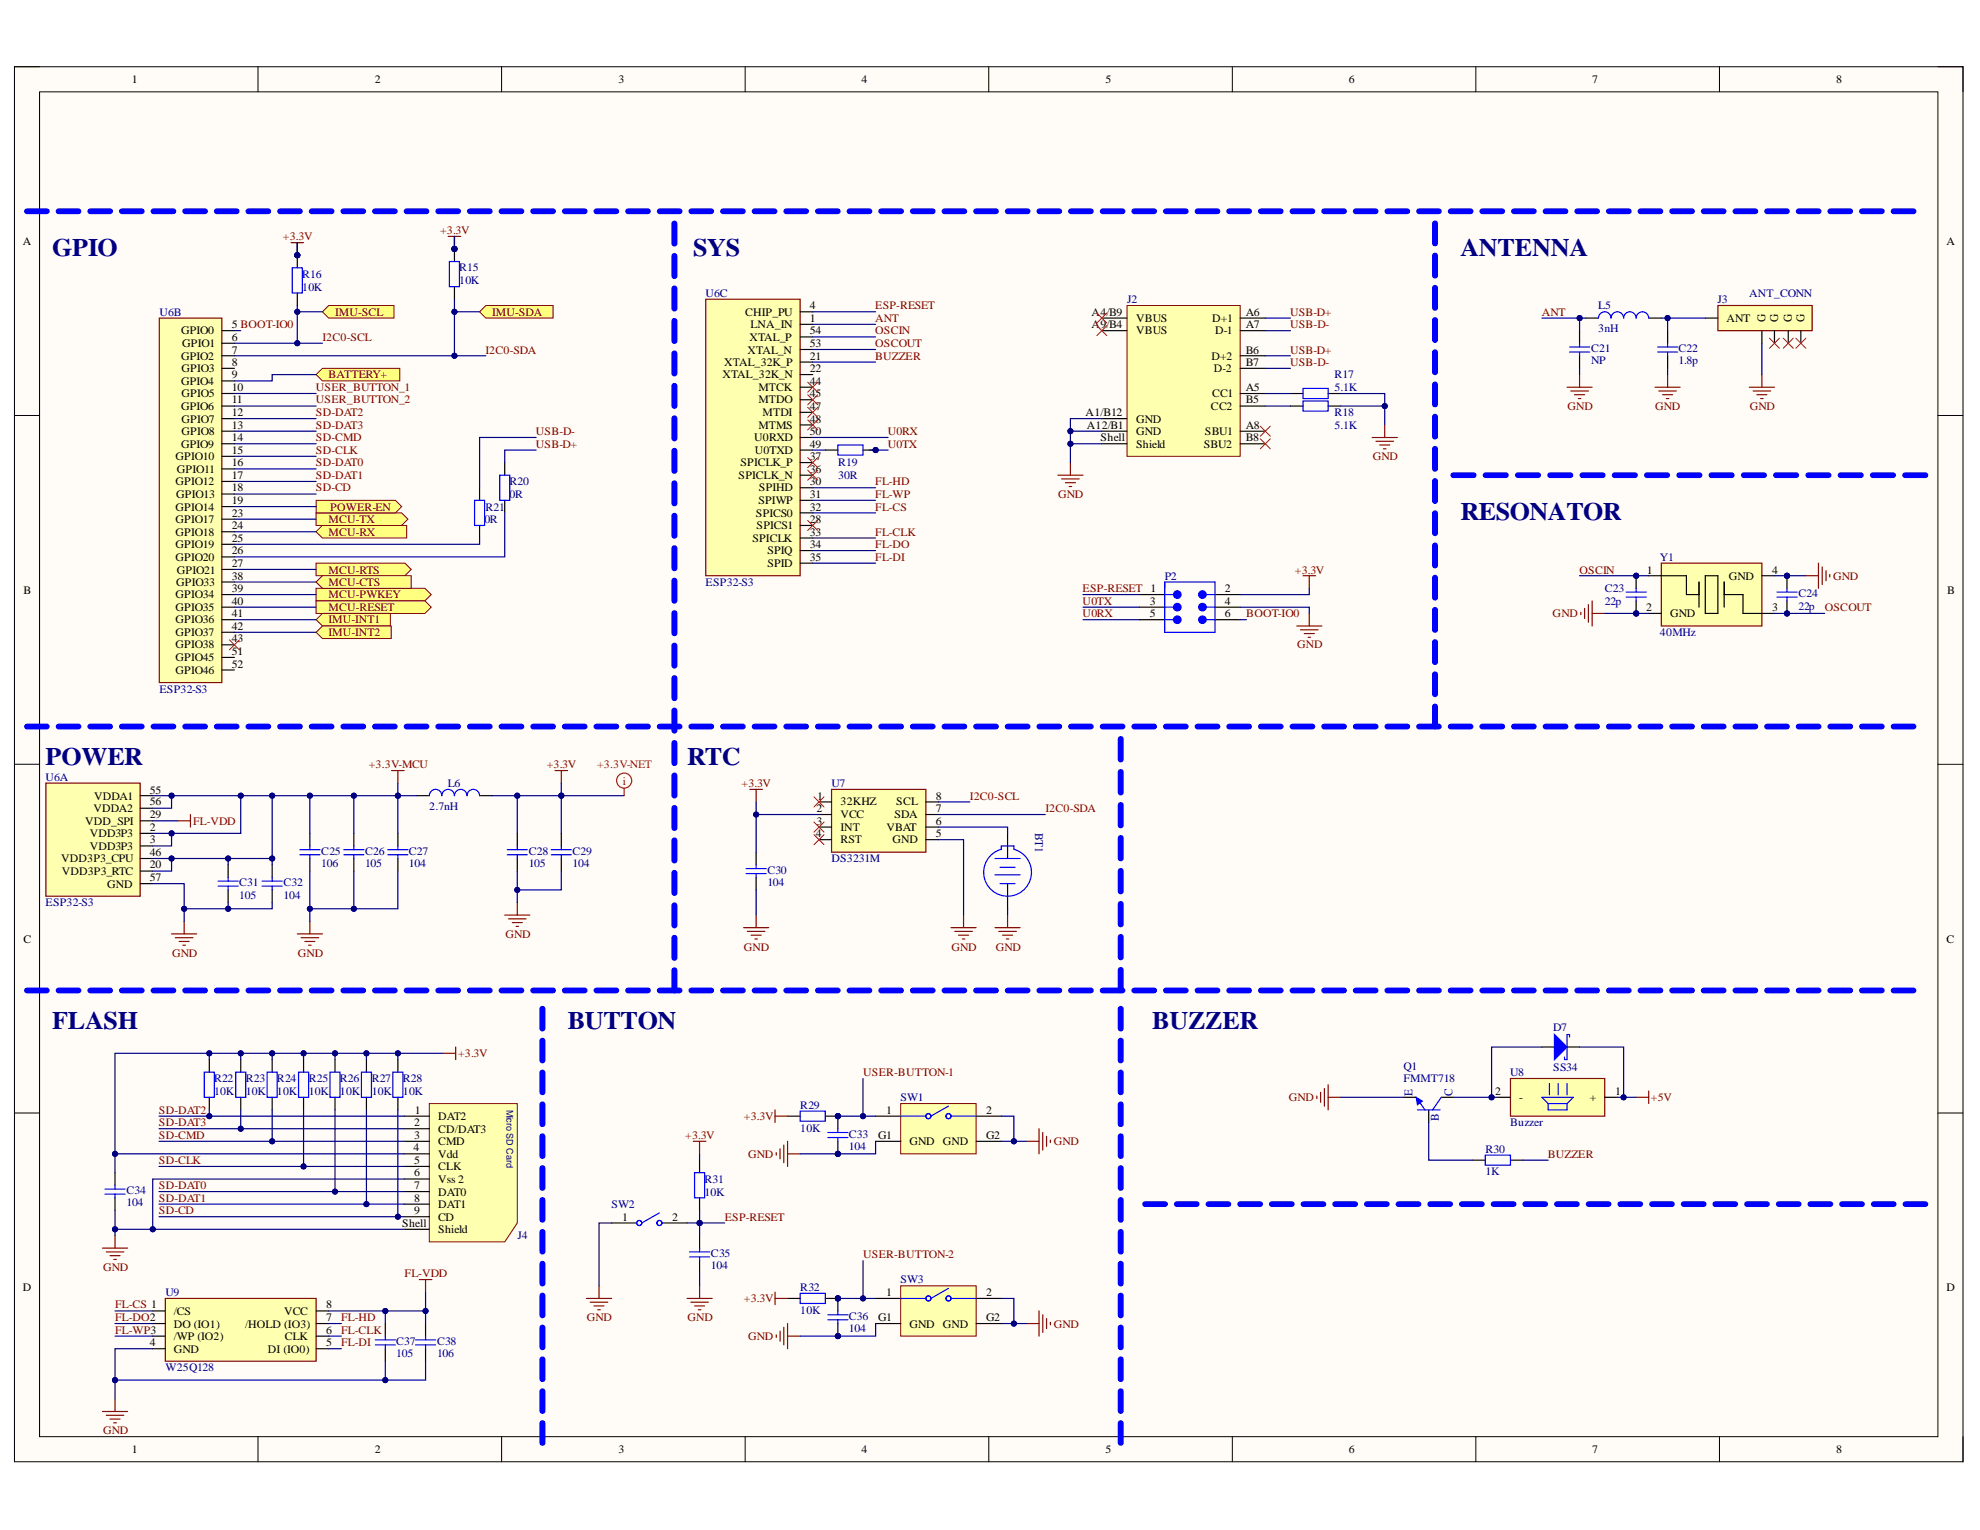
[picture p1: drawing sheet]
<svg xmlns="http://www.w3.org/2000/svg" width="279mm" height="216mm" viewBox="0 0 279 216" stroke-linecap="round" stroke-linejoin="round" font-family="sans-serif">
<defs><g id="words">
<g font-size="3.6" fill="#000080">
<text x="7.4" y="36.1">GPIO</text>
<text x="97.8" y="36.1">SYS</text>
<text x="206.1" y="36.1">ANTENNA</text>
<text x="206.1" y="73.4">RESONATOR</text>
<text x="6.4" y="108">POWER</text>
<text x="96.9" y="108">RTC</text>
<text x="7.4" y="145.2">FLASH</text>
<text x="80.1" y="145.2">BUTTON</text>
<text x="162.6" y="145.2">BUZZER</text>
</g>
<g font-size="1.7">
<text x="249.1" y="45.4" transform="rotate(-90 249.1 45.4)">G</text>
<text x="250.9" y="45.4" transform="rotate(-90 250.9 45.4)">G</text>
<text x="252.9" y="45.4" transform="rotate(-90 252.9 45.4)">G</text>
<text x="254.6" y="45.4" transform="rotate(-90 254.6 45.4)">G</text>
</g>
<g font-size="1.7" fill="#000080">
<text x="146.1" y="117.6" transform="rotate(90 146.1 117.6)">BT1</text>
<text x="199.3" y="154.7" transform="rotate(-90 199.3 154.7)">E</text>
<text x="205" y="154.7" transform="rotate(-90 205 154.7)">C</text>
<text x="203" y="158.2" transform="rotate(-90 203 158.2)">B</text>
</g>
<g font-size="1.6">
<text x="18.6" y="11.8">1</text>
<text x="52.9" y="11.8">2</text>
<text x="87.3" y="11.8">3</text>
<text x="121.6" y="11.8">4</text>
<text x="156" y="11.8">5</text>
<text x="190.3" y="11.8">6</text>
<text x="224.7" y="11.8">7</text>
<text x="259.1" y="11.8">8</text>
<text x="3.2" y="34.6">A</text>
<text x="274.7" y="34.6">A</text>
<text x="25.5" y="47.2">GPIO0</text>
<text x="32.7" y="46.3">5 BOOT-IO0</text>
<text x="105.1" y="44.6">CHIP_PU</text>
<text x="105.9" y="46.3">LNA_IN</text>
<text x="114.3" y="43.6">4</text>
<text x="114.3" y="45.4">1</text>
<text x="114.3" y="47.2">54</text>
<text x="154" y="44.6">A4/B9</text>
<text x="154" y="46.3">A9/B4</text>
<text x="160.3" y="45.4">VBUS</text>
<text x="160.3" y="47.2">VBUS</text>
<text x="171" y="45.4">D+1</text>
<text x="171.5" y="47.2">D-1</text>
<text x="175.8" y="44.6">A6</text>
<text x="175.8" y="46.3">A7</text>
<text x="243.6" y="45.4">ANT</text>
<text x="25.5" y="50.7">GPIO2</text>
<text x="25.6" y="52.5">GPIO3</text>
<text x="25.7" y="49">GPIO1</text>
<text x="32.7" y="53.4">9</text>
<text x="32.7" y="51.7">8</text>
<text x="32.7" y="49.9">7</text>
<text x="32.7" y="48.1">6</text>
<text x="101.9" y="53.4">XTAL_32K_N</text>
<text x="102.2" y="51.7">XTAL_32K_P</text>
<text x="105.5" y="49.9">XTAL_N</text>
<text x="105.7" y="48.1">XTAL_P</text>
<text x="114.3" y="49">53</text>
<text x="114.3" y="50.7">21</text>
<text x="114.3" y="52.5">22</text>
<text x="171" y="50.7">D+2</text>
<text x="171.3" y="52.5">D-2</text>
<text x="175.8" y="49.9">B6</text>
<text x="175.8" y="51.7">B7</text>
<text x="25.5" y="57.8">GPIO6</text>
<text x="25.5" y="54.3">GPIO4</text>
<text x="25.6" y="59.6">GPIO7</text>
<text x="25.6" y="56.1">GPIO5</text>
<text x="32.7" y="58.7">12</text>
<text x="32.7" y="56.9">11</text>
<text x="32.7" y="55.1">10</text>
<text x="107" y="55.1">MTCK</text>
<text x="107" y="56.9">MTDO</text>
<text x="107.6" y="58.7">MTDI</text>
<text x="114.3" y="54.3">44</text>
<text x="114.3" y="56.1">45</text>
<text x="114.3" y="57.8">47</text>
<text x="114.3" y="59.6">48</text>
<text x="153.2" y="58.7">A1/B12</text>
<text x="160.3" y="59.6">GND</text>
<text x="170.9" y="57.8">CC2</text>
<text x="171" y="56.1">CC1</text>
<text x="175.8" y="55.1">A5</text>
<text x="175.8" y="56.9">B5</text>
<text x="24.8" y="65">GPIO10</text>
<text x="25.5" y="63.2">GPIO9</text>
<text x="25.6" y="61.4">GPIO8</text>
<text x="32.7" y="65.8">16</text>
<text x="32.7" y="64">15</text>
<text x="32.7" y="62.2">14</text>
<text x="32.7" y="60.5">13</text>
<text x="104.5" y="65.8">SPICLK_P</text>
<text x="106.4" y="62.2">U0RXD</text>
<text x="106.5" y="64">U0TXD</text>
<text x="107" y="60.5">MTMS</text>
<text x="114.3" y="61.4">50</text>
<text x="114.3" y="63.2">49</text>
<text x="114.3" y="65">37</text>
<text x="153.4" y="60.5">A12/B1</text>
<text x="155.3" y="62.2">Shell</text>
<text x="160.3" y="61.4">GND</text>
<text x="160.3" y="63.2">Shield</text>
<text x="169.9" y="63.2">SBU2</text>
<text x="170" y="61.4">SBU1</text>
<text x="175.8" y="60.5">A8</text>
<text x="175.8" y="62.2">B8</text>
<text x="24.8" y="68.5">GPIO12</text>
<text x="24.9" y="70.3">GPIO13</text>
<text x="25" y="66.7">GPIO11</text>
<text x="32.7" y="71.1">19</text>
<text x="32.7" y="69.3">18</text>
<text x="32.7" y="67.6">17</text>
<text x="104.2" y="67.6">SPICLK_N</text>
<text x="107" y="71.1">SPIWP</text>
<text x="107.1" y="69.3">SPIHD</text>
<text x="114.3" y="66.7">36</text>
<text x="114.3" y="68.5">30</text>
<text x="114.3" y="70.3">31</text>
<text x="24.8" y="77.4">GPIO19</text>
<text x="24.8" y="75.6">GPIO18</text>
<text x="24.8" y="73.8">GPIO17</text>
<text x="24.8" y="72.1">GPIO14</text>
<text x="32.7" y="76.5">25</text>
<text x="32.7" y="74.7">24</text>
<text x="32.7" y="72.9">23</text>
<text x="106.2" y="76.5">SPICLK</text>
<text x="106.7" y="72.9">SPICS0</text>
<text x="106.8" y="74.7">SPICS1</text>
<text x="114.3" y="72.1">32</text>
<text x="114.3" y="73.8">28</text>
<text x="114.3" y="75.6">33</text>
<text x="114.3" y="77.4">34</text>
<text x="3.3" y="83.8">B</text>
<text x="24.8" y="79.2">GPIO20</text>
<text x="24.9" y="82.7">GPIO33</text>
<text x="25" y="80.9">GPIO21</text>
<text x="32.7" y="83.6">39</text>
<text x="32.7" y="81.8">38</text>
<text x="32.7" y="80">27</text>
<text x="32.7" y="78.2">26</text>
<text x="108.3" y="78.2">SPIQ</text>
<text x="108.3" y="80">SPID</text>
<text x="114.3" y="79.2">35</text>
<text x="172.8" y="83.6">2</text>
<text x="232.4" y="80.9">1</text>
<text x="244" y="81.8">GND</text>
<text x="250.1" y="80.9">4</text>
<text x="274.8" y="83.8">B</text>
<text x="24.8" y="89.7">GPIO37</text>
<text x="24.8" y="88">GPIO36</text>
<text x="24.8" y="86.2">GPIO35</text>
<text x="24.8" y="84.4">GPIO34</text>
<text x="32.7" y="88.9">42</text>
<text x="32.7" y="87.1">41</text>
<text x="32.7" y="85.3">40</text>
<text x="162.3" y="85.3">3</text>
<text x="162.3" y="87.1">5</text>
<text x="172.8" y="85.3">4</text>
<text x="172.8" y="87.1">6</text>
<text x="232.3" y="86.2">2</text>
<text x="235.7" y="87.1">GND</text>
<text x="250.1" y="86.2">3</text>
<text x="24.8" y="95.1">GPIO46</text>
<text x="24.8" y="93.3">GPIO45</text>
<text x="24.8" y="91.5">GPIO38</text>
<text x="32.7" y="94.2">52</text>
<text x="32.7" y="92.4">51</text>
<text x="32.7" y="90.7">43</text>
<text x="13.3" y="112.8">VDDA1</text>
<text x="21.1" y="113.7">56</text>
<text x="21.1" y="112">55</text>
<text x="115.3" y="112.8">1</text>
<text x="118.6" y="113.7">32KHZ</text>
<text x="126.5" y="113.7">SCL</text>
<text x="132.1" y="112.8">8</text>
<text x="12" y="116.4">VDD_SPI</text>
<text x="12.7" y="119.9">VDD3P3</text>
<text x="12.7" y="118.1">VDD3P3</text>
<text x="13.2" y="114.6">VDDA2</text>
<text x="21.1" y="119">3</text>
<text x="21.1" y="117.2">2</text>
<text x="21.1" y="115.4">29</text>
<text x="115.1" y="118.1">4</text>
<text x="115.2" y="114.6">2</text>
<text x="115.2" y="116.4">3</text>
<text x="118.6" y="115.4">VCC</text>
<text x="118.6" y="117.2">INT</text>
<text x="118.6" y="119">RST</text>
<text x="125.1" y="117.2">VBAT</text>
<text x="126" y="119">GND</text>
<text x="126.2" y="115.4">SDA</text>
<text x="132.1" y="118.1">5</text>
<text x="132.1" y="116.4">6</text>
<text x="132.1" y="114.6">7</text>
<text x="8.6" y="121.7">VDD3P3_CPU</text>
<text x="8.7" y="123.5">VDD3P3_RTC</text>
<text x="15.1" y="125.3">GND</text>
<text x="21.1" y="124.3">57</text>
<text x="21.1" y="122.5">20</text>
<text x="21.1" y="120.8">46</text>
<text x="3.3" y="133">C</text>
<text x="274.7" y="133">C</text>
<text x="211" y="154.5">2</text>
<text x="214.4" y="155.4">-</text>
<text x="224.3" y="155.4">+</text>
<text x="227.9" y="154.5">1</text>
<text x="58.5" y="158.9">2</text>
<text x="58.5" y="160.7">3</text>
<text x="58.5" y="157.1">1</text>
<text x="61.8" y="159.8">CD/DAT3</text>
<text x="61.8" y="158.1">DAT2</text>
<text x="61.8" y="161.6">CMD</text>
<text x="123.9" y="160.7">G1</text>
<text x="125" y="157.1">1</text>
<text x="128.3" y="161.6">GND</text>
<text x="133.1" y="161.6">GND</text>
<text x="139.2" y="157.1">2</text>
<text x="139.2" y="160.7">G2</text>
<text x="58.4" y="162.5">4</text>
<text x="58.5" y="164.2">5</text>
<text x="58.5" y="166">6</text>
<text x="58.5" y="167.8">7</text>
<text x="61.8" y="163.4">Vdd</text>
<text x="61.8" y="165.2">CLK</text>
<text x="61.8" y="166.9">Vss 2</text>
<text x="56.8" y="173.1">Shell</text>
<text x="58.5" y="169.6">8</text>
<text x="58.5" y="171.3">9</text>
<text x="61.8" y="168.7">DAT0</text>
<text x="61.8" y="170.5">DAT1</text>
<text x="61.8" y="172.3">CD</text>
<text x="61.8" y="174">Shield</text>
<text x="87.8" y="172.3">1</text>
<text x="94.8" y="172.3">2</text>
<text x="3.2" y="182.2">D</text>
<text x="24.5" y="185.6">/CS</text>
<text x="40.1" y="185.6">VCC</text>
<text x="46" y="184.6">8</text>
<text x="125" y="182.8">1</text>
<text x="139.2" y="182.8">2</text>
<text x="274.7" y="182.2">D</text>
<text x="21.1" y="189.9">4</text>
<text x="24.5" y="187.3">DO (IO1)</text>
<text x="24.5" y="189.1">/WP (IO2)</text>
<text x="24.5" y="190.9">GND</text>
<text x="34.6" y="187.3">/HOLD (IO3)</text>
<text x="37.8" y="190.9">DI (IO0)</text>
<text x="40.2" y="189.1">CLK</text>
<text x="46" y="189.9">5</text>
<text x="46" y="188.2">6</text>
<text x="46" y="186.4">7</text>
<text x="123.9" y="186.4">G1</text>
<text x="128.3" y="187.3">GND</text>
<text x="133.1" y="187.3">GND</text>
<text x="139.2" y="186.4">G2</text>
<text x="18.6" y="205">1</text>
<text x="52.9" y="205">2</text>
<text x="87.3" y="205">3</text>
<text x="121.6" y="205">4</text>
<text x="156" y="205">5</text>
<text x="190.3" y="205">6</text>
<text x="224.7" y="205">7</text>
<text x="259.1" y="205">8</text>
</g>
<g font-size="1.6" fill="#800000">
<text x="39.9" y="33.9">+3.3V</text>
<text x="62.1" y="33">+3.3V</text>
<text x="47.3" y="44.6">IMU-SCL</text>
<text x="69.5" y="44.6">IMU-SDA</text>
<text x="123.5" y="43.6">ESP-RESET</text>
<text x="123.5" y="45.4">ANT</text>
<text x="123.5" y="47.2">OSCIN</text>
<text x="182" y="46.3">USB-D-</text>
<text x="182" y="44.6">USB-D+</text>
<text x="217.6" y="44.6">ANT</text>
<text x="45.5" y="48.1">I2C0-SCL</text>
<text x="46.4" y="53.4">BATTERY+</text>
<text x="68.5" y="49.9">I2C0-SDA</text>
<text x="123.5" y="49">OSCOUT</text>
<text x="123.5" y="50.7">BUZZER</text>
<text x="182" y="51.7">USB-D-</text>
<text x="182" y="49.9">USB-D+</text>
<text x="44.6" y="55.1">USER_BUTTON_1</text>
<text x="44.6" y="56.9">USER_BUTTON_2</text>
<text x="44.6" y="58.7">SD-DAT2</text>
<text x="221.2" y="57.8">GND</text>
<text x="233.6" y="57.8">GND</text>
<text x="246.9" y="57.8">GND</text>
<text x="44.6" y="60.5">SD-DAT3</text>
<text x="44.6" y="62.2">SD-CMD</text>
<text x="44.6" y="64">SD-CLK</text>
<text x="44.6" y="65.8">SD-DAT0</text>
<text x="75.6" y="61.4">USB-D-</text>
<text x="75.6" y="63.2">USB-D+</text>
<text x="125.3" y="61.4">U0RX</text>
<text x="125.3" y="63.2">U0TX</text>
<text x="193.7" y="65">GND</text>
<text x="44.6" y="67.6">SD-DAT1</text>
<text x="44.6" y="69.3">SD-CD</text>
<text x="123.5" y="68.5">FL-HD</text>
<text x="123.5" y="70.3">FL-WP</text>
<text x="149.3" y="70.3">GND</text>
<text x="46.4" y="73.8">MCU-TX</text>
<text x="46.4" y="75.6">MCU-RX</text>
<text x="46.6" y="72.1">POWER-EN</text>
<text x="123.5" y="72.1">FL-CS</text>
<text x="123.5" y="77.4">FL-DO</text>
<text x="123.5" y="75.6">FL-CLK</text>
<text x="46.4" y="80.9">MCU-RTS</text>
<text x="46.4" y="82.7">MCU-CTS</text>
<text x="123.5" y="79.2">FL-DI</text>
<text x="152.8" y="83.6">ESP-RESET 1</text>
<text x="182.7" y="80.9">+3.3V</text>
<text x="222.9" y="80.9">OSCIN</text>
<text x="258.7" y="81.8">GND</text>
<text x="46.4" y="84.4">MCU-PWKEY</text>
<text x="46.4" y="86.2">MCU-RESET</text>
<text x="46.4" y="88">IMU-INT1</text>
<text x="46.4" y="89.7">IMU-INT2</text>
<text x="152.8" y="87.1">U0RX</text>
<text x="152.8" y="85.3">U0TX</text>
<text x="175.9" y="87.1">BOOT-IO0</text>
<text x="219.1" y="87.1">GND</text>
<text x="257.5" y="86.2">OSCOUT</text>
<text x="183.1" y="91.5">GND</text>
<text x="52" y="108.4">+3.3V-MCU</text>
<text x="77.1" y="108.4">+3.3V</text>
<text x="104.6" y="111">+3.3V</text>
<text x="136.9" y="112.8">I2C0-SCL</text>
<text x="27.2" y="116.4">FL-VDD</text>
<text x="147.5" y="114.6">I2C0-SDA</text>
<text x="24.3" y="135">GND</text>
<text x="42" y="135">GND</text>
<text x="71.3" y="132.4">GND</text>
<text x="105" y="134.1">GND</text>
<text x="134.3" y="134.1">GND</text>
<text x="140.5" y="134.1">GND</text>
<text x="64.6" y="149.2">+3.3V</text>
<text x="121.8" y="151.8">USER-BUTTON-1</text>
<text x="181.9" y="155.4">GND</text>
<text x="233" y="155.4">+5V</text>
<text x="22.4" y="157.1">SD-DAT2</text>
<text x="22.4" y="158.9">SD-DAT3</text>
<text x="22.4" y="160.7">SD-CMD</text>
<text x="96.7" y="160.7">+3.3V</text>
<text x="105" y="158.1">+3.3V</text>
<text x="148.7" y="161.6">GND</text>
<text x="22.4" y="164.2">SD-CLK</text>
<text x="22.4" y="167.8">SD-DAT0</text>
<text x="105.6" y="163.4">GND</text>
<text x="218.4" y="163.4">BUZZER</text>
<text x="22.4" y="169.6">SD-DAT1</text>
<text x="22.4" y="171.3">SD-CD</text>
<text x="102.3" y="172.3">ESP-RESET</text>
<text x="14.6" y="179.3">GND</text>
<text x="121.8" y="177.5">USER-BUTTON-2</text>
<text x="16.2" y="184.6">FL-CS 1</text>
<text x="57.1" y="180.2">FL-VDD</text>
<text x="105" y="183.8">+3.3V</text>
<text x="16.2" y="186.4">FL-DO2</text>
<text x="16.2" y="188.2">FL-WP3</text>
<text x="48.1" y="188.2">FL-CLK</text>
<text x="48.1" y="189.9">FL-DI</text>
<text x="48.1" y="186.4">FL-HD</text>
<text x="82.8" y="186.4">GND</text>
<text x="97" y="186.4">GND</text>
<text x="105.6" y="189.1">GND</text>
<text x="148.7" y="187.3">GND</text>
<text x="14.6" y="202.4">GND</text>
</g>
<g font-size="1.6" fill="#000080">
<text x="42.6" y="39.2">R16</text>
<text x="42.6" y="41">10K</text>
<text x="64.8" y="38.3">R15</text>
<text x="64.8" y="40.1">10K</text>
<text x="99.6" y="41.9">U6C</text>
<text x="246.8" y="41.9">ANT_CONN</text>
<text x="22.5" y="44.6">U6B</text>
<text x="159" y="42.8">J2</text>
<text x="225.5" y="43.6">L5</text>
<text x="225.5" y="46.9">3nH</text>
<text x="242.4" y="42.8">J3</text>
<text x="188.3" y="53.4">R17</text>
<text x="224.5" y="49.6">C21</text>
<text x="224.5" y="51.4">NP</text>
<text x="236.9" y="49.6">C22</text>
<text x="236.9" y="51.4">1.8p</text>
<text x="188.3" y="55.1">5.1K</text>
<text x="188.3" y="58.7">R18</text>
<text x="118.3" y="65.8">R19</text>
<text x="188.3" y="60.5">5.1K</text>
<text x="71.9" y="68.5">R20</text>
<text x="71.9" y="70.3">0R</text>
<text x="118.3" y="67.6">30R</text>
<text x="68.4" y="73.8">0R</text>
<text x="68.5" y="72.1">R21</text>
<text x="99.6" y="82.7">ESP32-S3</text>
<text x="164.4" y="81.8">P2</text>
<text x="226.5" y="83.6">C23</text>
<text x="234.2" y="79.2">Y1</text>
<text x="226.5" y="85.3">22p</text>
<text x="234.2" y="89.7">40MHz</text>
<text x="253.8" y="84.2">C24</text>
<text x="253.8" y="86">22p</text>
<text x="22.5" y="97.8">ESP32-S3</text>
<text x="6.4" y="110.2">U6A</text>
<text x="63.2" y="111">L6</text>
<text x="117.3" y="111">U7</text>
<text x="60.6" y="114.3">2.7nH</text>
<text x="33.8" y="125.1">C31</text>
<text x="40" y="125.1">C32</text>
<text x="45.3" y="120.6">C25</text>
<text x="45.3" y="122.4">106</text>
<text x="51.5" y="120.6">C26</text>
<text x="51.5" y="122.4">105</text>
<text x="57.7" y="120.6">C27</text>
<text x="57.7" y="122.4">104</text>
<text x="74.6" y="120.6">C28</text>
<text x="74.6" y="122.4">105</text>
<text x="80.8" y="120.6">C29</text>
<text x="80.8" y="122.4">104</text>
<text x="108.3" y="123.3">C30</text>
<text x="108.3" y="125.1">104</text>
<text x="117.3" y="121.7">DS3231M</text>
<text x="6.4" y="127.9">ESP32-S3</text>
<text x="33.8" y="126.9">105</text>
<text x="40" y="126.9">104</text>
<text x="219.2" y="145.5">D7</text>
<text x="30.2" y="152.7">R22</text>
<text x="30.2" y="154.5">10K</text>
<text x="34.7" y="152.7">R23</text>
<text x="34.7" y="154.5">10K</text>
<text x="39.1" y="152.7">R24</text>
<text x="39.1" y="154.5">10K</text>
<text x="43.6" y="152.7">R25</text>
<text x="43.6" y="154.5">10K</text>
<text x="48" y="152.7">R26</text>
<text x="48" y="154.5">10K</text>
<text x="52.4" y="152.7">R27</text>
<text x="52.4" y="154.5">10K</text>
<text x="56.8" y="152.7">R28</text>
<text x="56.8" y="154.5">10K</text>
<text x="127.1" y="155.4">SW1</text>
<text x="198" y="151">Q1</text>
<text x="198" y="152.7">FMMT718</text>
<text x="213.1" y="151.8">U8</text>
<text x="219.2" y="151.1">SS34</text>
<text x="112.9" y="156.5">R29</text>
<text x="112.9" y="159.7">10K</text>
<text x="119.8" y="160.5">C33</text>
<text x="213.1" y="158.9">Buzzer</text>
<text x="99.4" y="166.9">R31</text>
<text x="119.8" y="162.3">104</text>
<text x="209.6" y="162.6">R30</text>
<text x="209.6" y="165.8">1K</text>
<text x="17.8" y="168.5">C34</text>
<text x="17.8" y="170.2">104</text>
<text x="86.3" y="170.5">SW2</text>
<text x="99.4" y="168.7">10K</text>
<text x="73" y="174.9">J4</text>
<text x="100.3" y="177.3">C35</text>
<text x="100.3" y="179.1">104</text>
<text x="23.3" y="182.8">U9</text>
<text x="112.9" y="182.2">R32</text>
<text x="112.9" y="185.4">10K</text>
<text x="127.1" y="181.1">SW3</text>
<text x="55.9" y="189.8">C37</text>
<text x="55.9" y="191.6">105</text>
<text x="61.7" y="189.8">C38</text>
<text x="61.7" y="191.6">106</text>
<text x="119.8" y="186.2">C36</text>
<text x="119.8" y="188">104</text>
<text x="23.3" y="193.5">W25Q128</text>
</g>
<g font-size="1.6" fill="#f00">
<text x="84.3" y="108.4">+3.3V-NET</text>
<text x="87.9" y="110.7">i</text>
</g>
<text font-size="1.3" fill="#000080" x="71.5" y="156.6" transform="rotate(90 71.5 156.6)">Micro SD Card</text>
</g></defs>
<path d="M2 9.4h275v196.9h-275z" fill-rule="evenodd" fill="#fffcf8"/>
<path d="M2 9.4h275v196.9h-275z" fill="none" stroke="#000" stroke-width=".14"/>
<path d="M5.6 13h267.9v189.7h-267.9z" fill-rule="evenodd" fill="#fffcf8"/>
<g fill="none" stroke="#000" stroke-width=".14">
<path d="M2 9.4h3.6M5.6 13h267.9v189.7h-267.9zM36.4 9.4v3.6M70.8 9.4v3.6M105.1 9.4v3.6M139.5 9.4v3.6M173.9 9.4v3.6M208.3 9.4v3.6M242.6 9.4v3.6M273.5 9.4h3.5v3.6M2 58.6h3.6M273.5 58.6h3.5"/>
<path d="M2 107.8h3.6M273.5 107.9h3.5M2 157.1h3.6M273.5 157.1h3.5M36.4 202.7v3.6M70.8 202.7v3.6M105.1 202.7v3.6M139.5 202.7v3.6M173.9 202.7v3.6M208.3 202.7v3.6M242.6 202.7v3.6M277 202.7v3.6"/>
</g>
<path d="M6.5 110.5h13.3v16h-13.3z" fill-rule="evenodd" fill="#ffffb0"/>
<path d="M6.5 110.5h13.3v16h-13.3z" fill="none" stroke="#800000" stroke-width=".17"/>
<path d="M19.8 119.4h1.8M19.8 117.6h1.8M19.8 115.8h1.8M19.8 114.1h1.8M19.8 112.3h1.8M19.8 124.7h1.8M19.8 122.9h1.8M19.8 121.1h1.8" fill="none" stroke="#000" stroke-width=".17"/>
<path d="M22.5 44.9h8.8v51.4h-8.8z" fill-rule="evenodd" fill="#ffffb0"/>
<path d="M22.5 44.9h8.8v51.4h-8.8z" fill="none" stroke="#800000" stroke-width=".17"/>
<g fill="none" stroke="#000" stroke-width=".17">
<path d="M31.3 59.1h1.8M31.3 57.3h1.8M31.3 55.5h1.8M31.3 53.8h1.8M31.3 52h1.8M31.3 50.2h1.8M31.3 48.4h1.8M31.3 46.7h1.8M31.3 78.6h1.8M31.3 76.8h1.8M31.3 75h1.8M31.3 73.3h1.8"/>
<path d="M31.3 71.5h1.8M31.3 69.7h1.8M31.3 67.9h1.8M31.3 66.2h1.8M31.3 64.4h1.8M31.3 62.6h1.8M31.3 60.8h1.8M31.3 94.5h1.8M31.3 92.8h1.8M31.3 91h1.8M31.3 89.2h1.8M31.3 87.4h1.8"/>
<path d="M31.3 85.7h1.8M31.3 83.9h1.8M31.3 82.1h1.8M31.3 80.4h1.8"/>
</g>
<path d="M99.6 42.2h13.3v39h-13.3z" fill-rule="evenodd" fill="#ffffb0"/>
<g fill="none" stroke="#800000" stroke-width=".17">
<path d="M99.6 42.2h13.3v39h-13.3zM221.1 54.6h3.6M221.7 55.2h2.4M222.2 55.7h1.4M222.7 56.2h.4M222.9 52.9v1.7M233.5 54.6h3.6M234.1 55.2h2.5M234.6 55.7h1.4M235.1 56.2h.4M235.3 52.9v1.7M97.8 161.1h1.8"/>
<path d="M98.7 161.1v1.7M96.9 183.2h3.6M97.5 183.8h2.5M98 184.3h1.4M98.5 184.8h.4M98.7 181.4v1.8"/>
</g>
<g fill="none" stroke="#000" stroke-width=".17">
<path d="M112.9 44h1.8M112.9 45.8h1.8M112.9 47.5h1.8M112.9 49.3h1.8M112.9 51.1h1.8M112.9 52.9h1.8M112.9 54.6h1.8M112.9 56.4h1.8M112.9 58.2h1.8M112.9 60h1.8M222.9 46.7v1.7M222.9 50.2v1.8"/>
<path d="M223.8 44.9h1.8M232.7 44.9h1.7M235.3 46.7v1.7M235.3 50.2v1.8M112.9 61.7h1.8M112.9 63.5h1.8M112.9 65.3h1.8M112.9 67.1h1.8M112.9 68.8h1.8M112.9 70.6h1.8M112.9 72.4h1.8M112.9 74.1h1.8"/>
<path d="M112.9 75.9h1.8M112.9 77.7h1.8M112.9 79.5h1.8M98.7 163.7v1.8M98.7 169v1.8M98.7 174.4v1.7M98.7 177.9v1.8"/>
</g>
<g fill="none" stroke="#00f" stroke-width=".17">
<path d="M221.5 49h2.8M221.5 49.7h2.8M222.9 48.4v.6M222.9 49.7v.5M225.6 44.9a.89 .89 0 0 1 .8-.9 .89 .89 0 0 1 .9 .9 .89 .89 0 0 1 .9-.9 .89 .89 0 0 1 .9 .9 .88 .88 0 0 1 .9-.9 .88 .88 0 0 1 .9 .9 .89 .89 0 0 1 .9-.9 .89 .89 0 0 1 .9 .9M233.9 49h2.8M233.9 49.7h2.8M235.3 48.4v.6M235.3 49.7v.5M97.3 177.4h2.8M97.3 176.7h2.8M98 165.5h1.4v3.5h-1.4z"/>
<path d="M98.7 176.1v.6M98.7 177.4v.5"/>
</g>
<path d="M242.4 43.1h13.3v3.6h-13.3z" fill-rule="evenodd" fill="#ffffb0"/>
<path d="M242.4 43.1h13.3v3.6h-13.3zM246.8 54.6h3.6M247.4 55.2h2.5M247.9 55.7h1.4M248.4 56.2h.4M248.6 52.9v1.7M24.2 131.8h3.6M24.7 132.3h2.5M25.3 132.9h1.4M25.8 133.4h.4M26 130v1.8" fill="none" stroke="#800000" stroke-width=".17"/>
<path d="M240.6 44.9h1.8M248.6 46.7v1.7M250.4 46.7v1.7M252.3 46.7v1.7M254.1 46.7v1.7" fill="none" stroke="#000" stroke-width=".17"/>
<path d="M249.7 47.7l1.4 1.4M251.1 47.7l-1.4 1.4M251.6 47.7l1.5 1.4M253.1 47.7l-1.5 1.4M253.4 47.7l1.4 1.4M254.8 47.7l-1.4 1.4" fill="none" stroke="#f00" stroke-width=".14"/>
<path d="M23.3 183.2h21.3v8.9h-21.3z" fill-rule="evenodd" fill="#ffffb0"/>
<g fill="none" stroke="#800000" stroke-width=".17">
<path d="M25.1 115.8h1.8M26.9 114.9v1.8M42 131.8h3.5M42.5 132.3h2.5M43 132.9h1.4M43.5 133.4h.4M43.7 130v1.8M71.2 129.1h3.6M71.8 129.7h2.4M72.3 130.2h1.4M72.8 130.7h.4M73 127.4v1.7"/>
<path d="M14.5 199.2h3.5M15 199.7h2.5M16.2 197.4v1.8M23.3 183.2h21.3v8.9h-21.3zM59.2 180.6h1.7M60.1 180.6v1.7M15.5 200.2h1.4M16.1 200.8h.3"/>
</g>
<g fill="none" stroke="#000" stroke-width=".17">
<path d="M43.7 117.6v1.8M49.9 117.6v1.8M56.1 117.6v1.8M73 117.6v1.8M79.2 117.6v1.8M32.2 122v1.8M32.2 125.6v1.8M38.4 122v1.8M38.4 125.6v1.8M43.7 121.1v1.8M49.9 121.1v1.8M56.1 121.1v1.8"/>
<path d="M73 121.1v1.8M79.2 121.1v1.8M21.6 185h1.7M21.6 186.8h1.7M21.6 188.5h1.7M21.6 190.3h1.7M44.6 185h1.8M44.6 186.8h1.8M44.6 188.5h1.8M44.6 190.3h1.8M54.4 186.8v1.7M54.4 190.3v1.8"/>
<path d="M60.1 186.8v1.7M60.1 190.3v1.8"/>
</g>
<g fill="none" stroke="#00f" stroke-width=".17">
<path d="M42.3 119.9h2.8M43.7 119.4v.5M48.5 119.9h2.9M49.9 119.4v.5M54.7 119.9h2.9M56.1 119.4v.5M71.6 119.9h2.8M73 119.4v.5M77.8 119.9h2.8M79.2 119.4v.5M30.8 124.3h2.8M30.8 125h2.8"/>
<path d="M32.2 123.8v.5M32.2 125v.6M37 124.3h2.8M37 125h2.8M38.4 123.8v.5M38.4 125v.6M42.3 120.6h2.8M43.7 120.6v.5M48.5 120.6h2.9M49.9 120.6v.5M54.7 120.6h2.9M56.1 120.6v.5"/>
<path d="M71.6 120.6h2.8M73 120.6v.5M77.8 120.6h2.8M79.2 120.6v.5M53 189.1h2.8M53 189.8h2.8M54.4 188.5v.6M54.4 189.8v.5M58.6 189.1h2.9M58.6 189.8h2.9M60.1 188.5v.6M60.1 189.8v.5"/>
</g>
<path d="M234.4 79.5h14.2v8.8h-14.2z" fill-rule="evenodd" fill="#ffffb0"/>
<path d="M234.4 79.5h14.2v8.8h-14.2z" fill="none" stroke="#800000" stroke-width=".17"/>
<path d="M232.7 81.2h5.3v2.7h1.7M232.7 86.6h1.7M239.7 82.1v3.6M240.6 81.2h1.8v5.4h-1.8zM243.3 83.9h2.7v2.7h4.4M243.3 82.1v3.6M248.6 81.2h1.8" fill="none" stroke="#000" stroke-width=".17"/>
<circle cx="230.9" cy="86.6" r=".35" fill="#000080"/>
<circle cx="230.9" cy="86.6" r=".35" fill="none" stroke="#000080" stroke-width=".14"/>
<circle cx="230.9" cy="81.2" r=".35" fill="#000080"/>
<circle cx="230.9" cy="81.2" r=".35" fill="none" stroke="#000080" stroke-width=".14"/>
<path d="M230.9 84.8v1.8" fill="none" stroke="#000" stroke-width=".17"/>
<circle cx="230.9" cy="86.6" r=".35" fill="#000080"/>
<circle cx="230.9" cy="86.6" r=".35" fill="none" stroke="#000080" stroke-width=".14"/>
<path d="M230.9 81.2v1.8" fill="none" stroke="#000" stroke-width=".17"/>
<circle cx="230.9" cy="81.2" r=".35" fill="#000080"/>
<circle cx="230.9" cy="81.2" r=".35" fill="none" stroke="#000080" stroke-width=".14"/>
<path d="M229.5 83.5h2.8M229.5 84.3h2.8M230.9 83v.5M230.9 84.3v.5" fill="none" stroke="#00f" stroke-width=".17"/>
<circle cx="252.2" cy="86.6" r=".35" fill="#000080"/>
<circle cx="252.2" cy="86.6" r=".35" fill="none" stroke="#000080" stroke-width=".14"/>
<circle cx="252.2" cy="81.2" r=".35" fill="#000080"/>
<circle cx="252.2" cy="81.2" r=".35" fill="none" stroke="#000080" stroke-width=".14"/>
<path d="M252.2 84.8v1.8" fill="none" stroke="#000" stroke-width=".17"/>
<circle cx="252.2" cy="86.6" r=".35" fill="#000080"/>
<circle cx="252.2" cy="86.6" r=".35" fill="none" stroke="#000080" stroke-width=".14"/>
<path d="M252.2 81.2v1.8" fill="none" stroke="#000" stroke-width=".17"/>
<circle cx="252.2" cy="81.2" r=".35" fill="#000080"/>
<circle cx="252.2" cy="81.2" r=".35" fill="none" stroke="#000080" stroke-width=".14"/>
<path d="M250.7 83.5h2.9M250.7 84.3h2.9M252.2 83v.5M252.2 84.3v.5" fill="none" stroke="#00f" stroke-width=".17"/>
<path d="M256.6 79.5v3.5M223.1 86.4v.3M223.6 85.9v1.4M224.1 85.3v2.5M224.7 84.8v3.5M224.7 86.6h1.7M254.8 81.2h1.8M257.1 80v2.5M257.7 80.5v1.5M258.2 81.1v.3" fill="none" stroke="#800000" stroke-width=".17"/>
<circle cx="123.6" cy="63.5" r=".36" fill="#000080"/>
<circle cx="123.6" cy="63.5" r=".36" fill="none" stroke="#000080" stroke-width=".14"/>
<path d="M121.8 63.5h1.8" fill="none" stroke="#000" stroke-width=".17"/>
<circle cx="123.6" cy="63.5" r=".36" fill="#000080"/>
<circle cx="123.6" cy="63.5" r=".36" fill="none" stroke="#000080" stroke-width=".14"/>
<path d="M116.5 63.5h1.7M160.8 85.7h3.6M160.8 83.9h3.6" fill="none" stroke="#000" stroke-width=".17"/>
<path d="M118.2 62.8h3.6v1.4h-3.6zM164.4 85.7h1.2" fill="none" stroke="#00f" stroke-width=".17"/>
<path d="M114 64.6l1.4 1.4M114 66.3l1.4 1.5M114 73.4l1.4 1.5M115.4 64.6l-1.4 1.4M115.4 66.3l-1.4 1.5M115.4 73.4l-1.4 1.5" fill="none" stroke="#f00" stroke-width=".14"/>
<circle cx="166.1" cy="85.7" r=".53" fill="#00f"/>
<g fill="none" stroke="#00f" stroke-width=".17">
<path d="M164.4 83.9h1.2M170.2 85.7h1.3"/>
<circle cx="166.1" cy="85.7" r=".53"/>
</g>
<path d="M171.5 85.7h3.5M171.5 83.9h3.5" fill="none" stroke="#000" stroke-width=".17"/>
<circle cx="169.7" cy="85.7" r=".53" fill="#00f"/>
<g fill="none" stroke="#00f" stroke-width=".17">
<path d="M170.2 83.9h1.3"/>
<circle cx="169.7" cy="85.7" r=".53"/>
</g>
<circle cx="169.7" cy="83.9" r=".53" fill="#00f"/>
<g fill="none" stroke="#00f" stroke-width=".17">
<path d="M164.4 87.4h1.2"/>
<circle cx="169.7" cy="83.9" r=".53"/>
</g>
<path d="M160.8 87.4h3.6M171.5 87.4h3.5" fill="none" stroke="#000" stroke-width=".17"/>
<circle cx="166.1" cy="87.5" r=".53" fill="#00f"/>
<g fill="none" stroke="#00f" stroke-width=".17">
<path d="M170.2 87.4h1.3"/>
<circle cx="166.1" cy="87.5" r=".53"/>
</g>
<circle cx="169.7" cy="87.5" r=".53" fill="#00f"/>
<g fill="none" stroke="#00f" stroke-width=".17">
<path d="M164.4 82.1h7.1v7.1h-7.1z"/>
<circle cx="169.7" cy="87.5" r=".53"/>
</g>
<circle cx="166.1" cy="83.9" r=".53" fill="#00f"/>
<g fill="none" stroke="#00f" stroke-width=".17">
<path d="M93 171.2l-2.4 1.4"/>
<circle cx="166.1" cy="83.9" r=".53"/>
<circle cx="90.2" cy="172.6" r=".36"/>
<circle cx="93" cy="172.6" r=".36"/>
</g>
<path d="M183 88.3h3.5M183.5 88.9h2.5M183.9 81.2h1.7M184 89.4h1.5M184.6 89.9h.3M184.8 81.2v1.8M184.8 86.6v1.7" fill="none" stroke="#800000" stroke-width=".17"/>
<path d="M86.3 172.6h3.5M93.4 172.6h3.5M123.6 183.2h3.5M137.8 183.2h3.5" fill="none" stroke="#000" stroke-width=".17"/>
<path d="M127.1 181.4h10.7v7.1h-10.7z" fill-rule="evenodd" fill="#ffffb0"/>
<path d="M127.1 181.4h10.7v7.1h-10.7z" fill="none" stroke="#800000" stroke-width=".14"/>
<g fill="none" stroke="#00f" stroke-width=".17">
<path d="M127.1 183.2h3.6M133.8 181.8l-2.4 1.4M134.2 183.2h3.6"/>
<circle cx="131" cy="183.2" r=".35"/>
<circle cx="133.8" cy="183.2" r=".35"/>
</g>
<path d="M123.6 186.8h3.5M137.8 186.8h3.5" fill="none" stroke="#000" stroke-width=".17"/>
<path d="M144.8 186.8h1.8M146.6 185v3.5M147.2 185.5v2.5M147.7 186.1v1.4M148.2 186.6v.3" fill="none" stroke="#800000" stroke-width=".17"/>
<circle cx="118.2" cy="183.2" r=".35" fill="#000080"/>
<circle cx="118.2" cy="183.2" r=".35" fill="none" stroke="#000080" stroke-width=".14"/>
<path d="M111.1 183.2h1.8M116.5 183.2h1.7" fill="none" stroke="#000" stroke-width=".17"/>
<circle cx="118.2" cy="183.2" r=".35" fill="#000080"/>
<circle cx="118.2" cy="183.2" r=".35" fill="none" stroke="#000080" stroke-width=".14"/>
<path d="M112.9 182.5h3.6v1.4h-3.6z" fill="none" stroke="#00f" stroke-width=".17"/>
<path d="M109.4 182.3v1.8M109.4 183.2h1.7" fill="none" stroke="#800000" stroke-width=".17"/>
<circle cx="118.2" cy="183.2" r=".35" fill="#000080"/>
<circle cx="118.2" cy="183.2" r=".35" fill="none" stroke="#000080" stroke-width=".14"/>
<circle cx="118.2" cy="188.5" r=".35" fill="#000080"/>
<circle cx="118.2" cy="188.5" r=".35" fill="none" stroke="#000080" stroke-width=".14"/>
<path d="M118.2 183.2v1.8" fill="none" stroke="#000" stroke-width=".17"/>
<circle cx="118.2" cy="183.2" r=".35" fill="#000080"/>
<circle cx="118.2" cy="183.2" r=".35" fill="none" stroke="#000080" stroke-width=".14"/>
<path d="M118.2 186.8v1.7" fill="none" stroke="#000" stroke-width=".17"/>
<circle cx="118.2" cy="188.5" r=".35" fill="#000080"/>
<circle cx="118.2" cy="188.5" r=".35" fill="none" stroke="#000080" stroke-width=".14"/>
<path d="M116.8 186.2h2.9M116.8 185.5h2.9M118.2 185v.5M118.2 186.2v.6" fill="none" stroke="#00f" stroke-width=".17"/>
<path d="M109.5 188.4v.3M110.1 187.8v1.5M110.6 187.3v2.5M111.1 186.8v3.5M111.1 188.5h1.8" fill="none" stroke="#800000" stroke-width=".17"/>
<path d="M123.6 157.5h3.5M137.7 157.5h3.6" fill="none" stroke="#000" stroke-width=".17"/>
<path d="M127.1 155.7h10.6v7.1h-10.6z" fill-rule="evenodd" fill="#ffffb0"/>
<path d="M127.1 155.7h10.6v7.1h-10.6z" fill="none" stroke="#800000" stroke-width=".14"/>
<g fill="none" stroke="#00f" stroke-width=".17">
<path d="M127.1 157.5h3.5M133.8 156.1l-2.4 1.4M134.2 157.5h3.5"/>
<circle cx="131" cy="157.5" r=".36"/>
<circle cx="133.8" cy="157.5" r=".36"/>
</g>
<path d="M123.6 161.1h3.5M137.7 161.1h3.6" fill="none" stroke="#000" stroke-width=".17"/>
<path d="M146.6 159.3v3.5M147.1 159.8v2.5M144.8 161.1h1.8M147.7 160.3v1.5M148.2 160.9v.3" fill="none" stroke="#800000" stroke-width=".17"/>
<circle cx="118.2" cy="157.5" r=".36" fill="#000080"/>
<circle cx="118.2" cy="157.5" r=".36" fill="none" stroke="#000080" stroke-width=".14"/>
<path d="M111.1 157.5h1.8M116.5 157.5h1.7" fill="none" stroke="#000" stroke-width=".17"/>
<circle cx="118.2" cy="157.5" r=".36" fill="#000080"/>
<circle cx="118.2" cy="157.5" r=".36" fill="none" stroke="#000080" stroke-width=".14"/>
<path d="M112.9 156.8h3.6v1.4h-3.6z" fill="none" stroke="#00f" stroke-width=".17"/>
<path d="M109.4 156.6v1.8M109.4 157.5h1.7" fill="none" stroke="#800000" stroke-width=".17"/>
<circle cx="118.2" cy="157.5" r=".36" fill="#000080"/>
<circle cx="118.2" cy="157.5" r=".36" fill="none" stroke="#000080" stroke-width=".14"/>
<circle cx="118.2" cy="162.8" r=".35" fill="#000080"/>
<circle cx="118.2" cy="162.8" r=".35" fill="none" stroke="#000080" stroke-width=".14"/>
<path d="M118.2 157.5v1.8" fill="none" stroke="#000" stroke-width=".17"/>
<circle cx="118.2" cy="157.5" r=".36" fill="#000080"/>
<circle cx="118.2" cy="157.5" r=".36" fill="none" stroke="#000080" stroke-width=".14"/>
<path d="M118.2 161.1v1.7" fill="none" stroke="#000" stroke-width=".17"/>
<circle cx="118.2" cy="162.8" r=".35" fill="#000080"/>
<circle cx="118.2" cy="162.8" r=".35" fill="none" stroke="#000080" stroke-width=".14"/>
<path d="M116.8 159.8h2.9M118.2 159.3v.5M116.8 160.5h2.9M118.2 160.5v.6" fill="none" stroke="#00f" stroke-width=".17"/>
<path d="M109.5 162.6v.4M110.1 162.1v1.4M110.6 161.6v2.5M111.1 161.1v3.5M111.1 162.8h1.8M82.8 183.2h3.5M83.3 183.8h2.5M83.8 184.3h1.4M84.4 184.8h.3M84.5 181.4v1.8" fill="none" stroke="#800000" stroke-width=".17"/>
<path d="M60.6 155.7h12.4v16.9l-1.8 2.6h-10.6z" fill-rule="evenodd" fill="#ffffb0"/>
<path d="M60.6 155.7h12.4v16.9l-1.8 2.6h-10.6z" fill="none" stroke="#800000" stroke-width=".14"/>
<path d="M57 159.3h3.6M57 157.5h3.6M16.2 165.5v1.8M16.2 169v1.8M57 161.1h3.6M57 162.8h3.6M57 164.6h3.6M57 166.4h3.6M57 168.1h3.6M57 169.9h3.6M57 171.7h3.6M57 173.5h3.6" fill="none" stroke="#000" stroke-width=".17"/>
<path d="M14.5 176.1h3.5M15 176.7h2.5M15.5 177.2h1.4M16.1 177.7h.3M16.2 174.4v1.7" fill="none" stroke="#800000" stroke-width=".17"/>
<path d="M14.8 167.8h2.8M14.8 168.5h2.8M16.2 167.3v.5M16.2 168.5v.5" fill="none" stroke="#00f" stroke-width=".17"/>
<circle cx="41.9" cy="36" r=".36" fill="#000080"/>
<circle cx="41.9" cy="36" r=".36" fill="none" stroke="#000080" stroke-width=".14"/>
<path d="M42 36v1.8" fill="none" stroke="#000" stroke-width=".17"/>
<circle cx="41.9" cy="36" r=".36" fill="#000080"/>
<circle cx="41.9" cy="36" r=".36" fill="none" stroke="#000080" stroke-width=".14"/>
<path d="M42 41.3v1.8" fill="none" stroke="#000" stroke-width=".17"/>
<path d="M41.2 37.8h1.5v3.5h-1.5z" fill="none" stroke="#00f" stroke-width=".17"/>
<circle cx="64.1" cy="35.1" r=".35" fill="#000080"/>
<circle cx="64.1" cy="35.1" r=".35" fill="none" stroke="#000080" stroke-width=".14"/>
<path d="M64.1 35.1v1.8" fill="none" stroke="#000" stroke-width=".17"/>
<circle cx="64.1" cy="35.1" r=".35" fill="#000080"/>
<circle cx="64.1" cy="35.1" r=".35" fill="none" stroke="#000080" stroke-width=".14"/>
<path d="M64.1 40.5v1.7" fill="none" stroke="#000" stroke-width=".17"/>
<path d="M63.4 36.9h1.4v3.6h-1.4z" fill="none" stroke="#00f" stroke-width=".17"/>
<path d="M41.1 34.2h1.7M42 34.2v1.8" fill="none" stroke="#800000" stroke-width=".17"/>
<circle cx="41.9" cy="36" r=".36" fill="#000080"/>
<circle cx="41.9" cy="36" r=".36" fill="none" stroke="#000080" stroke-width=".14"/>
<path d="M63.2 33.4h1.8M64.1 33.4v1.7" fill="none" stroke="#800000" stroke-width=".17"/>
<circle cx="64.1" cy="35.1" r=".35" fill="#000080"/>
<circle cx="64.1" cy="35.1" r=".35" fill="none" stroke="#000080" stroke-width=".14"/>
<g fill="none" stroke="#00f" stroke-width=".83">
<path d="M3.8 29.8h2.8M8.3 29.8h2.8M12.7 29.8h2.8M17.2 29.8h2.8M21.7 29.8h2.8M26.1 29.8h2.8M30.6 29.8h2.8M35.1 29.8h2.8M39.5 29.8h2.8M44 29.8h2.8M48.5 29.8h2.7M52.9 29.8h2.8"/>
<path d="M57.4 29.8h2.8M61.8 29.8h2.8M66.3 29.8h2.8M70.8 29.8h2.8M75.2 29.8h2.8M79.7 29.8h2.8M84.2 29.8h2.8M88.6 29.8h2.8M93.1 29.8h2.8M95.2 31.5v2.9M95.2 36.1v2.9M97.6 29.8h2.8"/>
<path d="M102 29.8h2.8M106.5 29.8h2.8M111 29.8h2.7M115.4 29.8h2.8M119.9 29.8h2.8M124.4 29.8h2.7M128.8 29.8h2.8M133.3 29.8h2.8M137.7 29.8h2.8M142.2 29.8h2.8M146.7 29.8h2.8M151.1 29.8h2.8"/>
<path d="M155.6 29.8h2.8M160.1 29.8h2.8M164.5 29.8h2.8M169 29.8h2.8M173.5 29.8h2.8M177.9 29.8h2.8M182.4 29.8h2.8M186.9 29.8h2.7M191.3 29.8h2.8M195.8 29.8h2.8M200.3 29.8h2.7M202.5 31.5v2.9"/>
<path d="M202.5 36.1v2.8M204.7 29.8h2.8M209.2 29.8h2.8M213.6 29.8h2.8M218.1 29.8h2.8M222.6 29.8h2.8M227 29.8h2.8M231.5 29.8h2.8M236 29.8h2.8M240.4 29.8h2.8M244.9 29.8h2.8M249.4 29.8h2.8"/>
<path d="M253.8 29.8h2.8M258.3 29.8h2.8M262.7 29.8h2.8M267.2 29.8h2.8M95.2 40.7v2.9M95.2 45.3v2.8M95.2 49.9v2.8M95.2 54.4v2.9M95.2 59v2.9M202.5 40.6v2.8M202.5 45.2v2.8M202.5 49.7v2.8"/>
<path d="M202.5 54.2v2.9M202.5 58.8v2.8M95.2 63.6v2.9M95.2 68.2v2.8M95.2 72.8v2.8M95.2 77.3v2.9M202.5 63.3v2.9M202.5 67.9v2.8M202.5 72.4v2.9M202.5 77v2.8M205.1 67.1h2.8M209.6 67.1h2.9"/>
<path d="M214.2 67.1h2.8M218.7 67.1h2.9M223.3 67.1h2.9M227.9 67.1h2.8M232.4 67.1h2.9M237 67.1h2.8M241.5 67.1h2.9M246.1 67.1h2.8M250.6 67.1h2.9M255.2 67.1h2.8M259.7 67.1h2.9M264.3 67.1h2.8"/>
<path d="M268.8 67.1h2.9M95.2 81.9v2.9M95.2 86.5v2.9M95.2 91.1v2.8M95.2 95.7v2.8M202.5 81.5v2.9M202.5 86.1v2.8M202.5 90.6v2.8M202.5 95.1v2.9M202.5 99.7v2.8M3.8 102.5h2.8M8.3 102.5h2.8"/>
<path d="M12.7 102.5h2.8M17.2 102.5h2.8M21.7 102.5h2.8M26.1 102.5h2.8M30.6 102.5h2.8M35.1 102.5h2.8M39.5 102.5h2.8M44 102.5h2.8M48.5 102.5h2.7M52.9 102.5h2.8M57.4 102.5h2.8M61.8 102.5h2.8"/>
<path d="M66.3 102.5h2.8M70.8 102.5h2.8M75.2 102.5h2.8M79.7 102.5h2.8M84.2 102.5h2.8M88.6 102.5h2.8M93.1 102.5h2.8M95.2 100.2v2.9M95.2 104.8v2.9M95.2 109.4v2.9M95.2 114v2.9M95.2 118.6v2.8"/>
<path d="M97.6 102.5h2.8M102 102.5h2.8M106.5 102.5h2.8M111 102.5h2.7M115.4 102.5h2.8M119.9 102.5h2.8M124.4 102.5h2.7M128.8 102.5h2.8M133.3 102.5h2.8M137.7 102.5h2.8M142.2 102.5h2.8M146.7 102.5h2.8"/>
<path d="M151.1 102.5h2.8M155.6 102.5h2.8M158.1 104.3v2.9M158.1 108.9v2.9M158.1 113.6v2.9M158.1 118.2v2.9M160.1 102.5h2.8M164.5 102.5h2.8M169 102.5h2.8M173.5 102.5h2.8M177.9 102.5h2.8M182.4 102.5h2.8"/>
<path d="M186.9 102.5h2.7M191.3 102.5h2.8M195.8 102.5h2.8M200.3 102.5h2.7M204.7 102.5h2.8M209.2 102.5h2.8M213.6 102.5h2.8M218.1 102.5h2.8M222.6 102.5h2.8M227 102.5h2.8M231.5 102.5h2.8M236 102.5h2.8"/>
<path d="M240.4 102.5h2.8M244.9 102.5h2.8M249.4 102.5h2.8M253.8 102.5h2.8M258.3 102.5h2.8M262.7 102.5h2.8M267.2 102.5h2.8M3.8 139.8h2.8M8.3 139.8h2.8M12.7 139.8h2.8M17.2 139.8h2.8M21.7 139.8h2.8"/>
<path d="M26.1 139.8h2.8M30.6 139.8h2.8M35.1 139.8h2.8M39.5 139.8h2.8M44 139.8h2.8M48.5 139.8h2.7M52.9 139.8h2.8M57.4 139.8h2.8M61.8 139.8h2.8M66.3 139.8h2.8M70.8 139.8h2.8M75.2 139.8h2.8"/>
<path d="M79.7 139.8h2.8M84.2 139.8h2.8M88.6 139.8h2.8M93.1 139.8h2.8M95.2 123.2v2.8M95.2 127.7v2.9M95.2 132.3v2.9M95.2 136.9v2.9M97.6 139.8h2.8M102 139.8h2.8M106.5 139.8h2.8M111 139.8h2.7"/>
<path d="M115.4 139.8h2.8M119.9 139.8h2.8M124.4 139.8h2.7M128.8 139.8h2.8M133.3 139.8h2.8M137.7 139.8h2.8M142.2 139.8h2.8M146.7 139.8h2.8M151.1 139.8h2.8M155.6 139.8h2.8M158.1 122.9v2.9M158.1 127.5v3"/>
<path d="M158.1 132.2v2.9M158.1 136.9v2.9M160.1 139.8h2.8M164.5 139.8h2.8M169 139.8h2.8M173.5 139.8h2.8M177.9 139.8h2.8M182.4 139.8h2.8M186.9 139.8h2.7M191.3 139.8h2.8M195.8 139.8h2.8M200.3 139.8h2.7"/>
<path d="M204.7 139.8h2.8M209.2 139.8h2.8M213.6 139.8h2.8M218.1 139.8h2.8M222.6 139.8h2.8M227 139.8h2.8M231.5 139.8h2.8M236 139.8h2.8M240.4 139.8h2.8M244.9 139.8h2.8M249.4 139.8h2.8M253.8 139.8h2.8"/>
<path d="M258.3 139.8h2.8M262.7 139.8h2.8M267.2 139.8h2.8M76.5 142.3v2.9M76.5 146.8v2.9M76.5 151.3v2.8M76.5 155.8v2.8M158.1 142.3v2.9M158.1 146.8v2.9M158.1 151.3v2.8M158.1 155.8v2.8M76.5 160.3v2.8"/>
<path d="M76.5 164.8v2.8M76.5 169.3v2.8M76.5 173.8v2.8M76.5 178.3v2.8M158.1 160.3v2.8M158.1 164.8v2.8M158.1 169.3v2.8M158.1 173.8v2.8M158.1 178.3v2.8M161.6 169.9h2.8M166.1 169.9h2.8M170.5 169.9h2.8"/>
<path d="M175 169.9h2.8M179.5 169.9h2.8M183.9 169.9h2.8M188.4 169.9h2.8M192.9 169.9h2.8M197.4 169.9h2.8M201.8 169.9h2.8M206.3 169.9h2.8M210.8 169.9h2.8M215.2 169.9h2.8M219.7 169.9h2.8M224.2 169.9h2.8"/>
<path d="M228.7 169.9h2.7M233.1 169.9h2.8M237.6 169.9h2.8M242.1 169.9h2.8M246.5 169.9h2.8M251 169.9h2.8M255.5 169.9h2.8M259.9 169.9h2.8M264.4 169.9h2.8M268.9 169.9h2.8M76.5 182.8v2.8M76.5 187.3v2.8"/>
<path d="M76.5 191.8v2.8M76.5 196.3v2.8M158.1 182.8v2.8M158.1 187.3v2.8M158.1 191.8v2.8M158.1 196.3v2.8M76.5 200.8v2.8M158.1 200.8v2.8"/>
</g>
<g fill="none" stroke="#000" stroke-width=".17">
<path d="M58.8 112.3h1.8M67.7 112.3h1.7M29.5 149.5v1.8M29.5 154.8v1.8M34 149.5v1.8M34 154.8v1.8M38.4 149.5v1.8M38.4 154.8v1.8M42.8 149.5v1.8M42.8 154.8v1.8M47.3 149.5v1.8M47.3 154.8v1.8"/>
<path d="M51.7 149.5v1.8M51.7 154.8v1.8M56.1 149.5v1.8M56.1 154.8v1.8"/>
</g>
<path d="M60.6 112.3a.89 .89 0 0 1 .9-.9 .89 .89 0 0 1 .9 .9 .89 .89 0 0 1 .8-.9 .89 .89 0 0 1 .9 .9 .89 .89 0 0 1 .9-.9 .89 .89 0 0 1 .9 .9 .89 .89 0 0 1 .9-.9 .89 .89 0 0 1 .9 .9M28.8 151.3h1.4v3.5h-1.4zM33.3 151.3h1.4v3.5h-1.4zM37.7 151.3h1.4v3.5h-1.4zM42.1 151.3h1.4v3.5h-1.4zM46.6 151.3h1.4v3.5h-1.4zM51 151.3h1.4v3.5h-1.4zM55.4 151.3h1.5v3.5h-1.5z" fill="none" stroke="#00f" stroke-width=".17"/>
<path d="M55.3 108.7h1.7M56.1 108.7v1.8M78.3 108.7h1.8M79.2 108.7v1.8M62.5 148.6h1.8M64.3 147.7v1.8" fill="none" stroke="#800000" stroke-width=".17"/>
<path d="M114 53.9l1.4 1.4M114 55.7l1.4 1.4M114 57.5l1.4 1.4M115.4 53.9l-1.4 1.4M115.4 55.7l-1.4 1.4M115.4 57.5l-1.4 1.4" fill="none" stroke="#f00" stroke-width=".14"/>
<path d="M44.6 72.4h12.1l.9 .9-.9 .8h-12.1z" fill-rule="evenodd" fill="#ffff80"/>
<path d="M44.6 72.4h12.1l.9 .9-.9 .8h-12.1z" fill="none" stroke="#800000" stroke-width=".14"/>
<path d="M44.6 75l.9-.9h11.9v1.8h-11.9z" fill-rule="evenodd" fill="#ffff80"/>
<path d="M44.6 75l.9-.9h11.9v1.8h-11.9z" fill="none" stroke="#800000" stroke-width=".14"/>
<path d="M44.6 83h15.4l.8 .9-.8 .9h-15.4z" fill-rule="evenodd" fill="#ffff80"/>
<path d="M44.6 83h15.4l.8 .9-.8 .9h-15.4z" fill="none" stroke="#800000" stroke-width=".14"/>
<path d="M44.6 84.8h15.4l.8 .9-.8 .9h-15.4z" fill-rule="evenodd" fill="#ffff80"/>
<path d="M44.6 84.8h15.4l.8 .9-.8 .9h-15.4z" fill="none" stroke="#800000" stroke-width=".14"/>
<path d="M44.6 79.5h12.5l.9 .9-.9 .8h-12.5z" fill-rule="evenodd" fill="#ffff80"/>
<path d="M44.6 79.5h12.5l.9 .9-.9 .8h-12.5z" fill="none" stroke="#800000" stroke-width=".14"/>
<path d="M44.6 82.1l.9-.9h12.5v1.8h-12.5z" fill-rule="evenodd" fill="#ffff80"/>
<path d="M44.6 82.1l.9-.9h12.5v1.8h-12.5z" fill="none" stroke="#800000" stroke-width=".14"/>
<path d="M44.6 70.6h11.2l.9 .9-.9 .9h-11.2z" fill-rule="evenodd" fill="#ffff80"/>
<path d="M44.6 70.6h11.2l.9 .9-.9 .9h-11.2z" fill="none" stroke="#800000" stroke-width=".14"/>
<path d="M198.1 154.8h1.7M201.6 156.6v1.8M203.4 154.8h1.8" fill="none" stroke="#000" stroke-width=".17"/>
<path d="M199.8 154.8l1.3 1.8M200 156.6h3.2M203.4 154.8l-1.3 1.8" fill="none" stroke="#00f" stroke-width=".17"/>
<path d="M199.8 154.8l.9 .6-.7 .5z" fill="#00f"/>
<path d="M199.8 154.8l.9 .6-.7 .5z" fill="none" stroke="#00f" stroke-width=".14"/>
<path d="M185.8 154.7v.3M186.3 154.1v1.4M186.9 153.6v2.5M187.4 153.1v3.5M187.4 154.8h1.8M230.9 154.8h1.8M232.7 154v1.7" fill="none" stroke="#800000" stroke-width=".17"/>
<path d="M213.1 152.2h13.3v5.3h-13.3z" fill-rule="evenodd" fill="#ffffb0"/>
<path d="M213.1 152.2h13.3v5.3h-13.3z" fill="none" stroke="#800000" stroke-width=".17"/>
<path d="M211.4 154.8h1.7M217.6 147.7h1.8M221.1 147.7h1.8M226.4 154.8h1.8" fill="none" stroke="#000" stroke-width=".17"/>
<path d="M218.5 155.7l-.9-.9h4.4l-.9 .9M218.5 155.7v.9h2.6v-.9M218.5 155.7h2.6M218.6 152.9v1.6M219.9 152.9v1.6M221.1 152.9v1.6" fill="none" stroke="#00f" stroke-width=".17"/>
<path d="M219.4 146l1.7 1.7-1.7 1.8z" fill="#00f"/>
<path d="M219.4 146l1.7 1.7-1.7 1.8zM221.5 146.3v-.3h-.4v3.5h-.3v-.3M209.6 163h3.5v1.4h-3.5z" fill="none" stroke="#00f" stroke-width=".17"/>
<path d="M207.8 163.7h1.8M213.1 163.7h1.8" fill="none" stroke="#000" stroke-width=".17"/>
<path d="M114 59.2l1.4 1.5M115.4 59.2l-1.4 1.5" fill="none" stroke="#f00" stroke-width=".14"/>
<path d="M159 43.1h16v21.3h-16z" fill-rule="evenodd" fill="#ffffb0"/>
<path d="M159 43.1h16v21.3h-16z" fill="none" stroke="#800000" stroke-width=".14"/>
<g fill="none" stroke="#000" stroke-width=".17">
<path d="M155.5 59.1h3.5M155.5 44.9h3.5M155.5 46.7h3.5M175 44.9h3.5M175 55.5h3.5M175 46.7h3.5M175 57.3h3.5M175 50.2h3.5M175 52h3.5M182.1 55.5h1.8M182.1 57.3h1.8M187.4 55.5h1.8"/>
<path d="M187.4 57.3h1.8M67.7 68.8v1.8M67.7 74.1v1.8M71.2 65.3v1.8M71.2 70.6v1.8M155.5 60.8h3.5M155.5 62.6h3.5M175 60.8h3.5M175 62.6h3.5"/>
</g>
<path d="M195.4 60v1.7M149.3 67.1h3.5M149.8 67.6h2.5M150.3 68.1h1.5M150.9 68.7h.3M151 65.3v1.8M193.6 61.7h3.6M194.2 62.3h2.4M194.7 62.8h1.4M195.2 63.3h.4" fill="none" stroke="#800000" stroke-width=".17"/>
<path d="M154.8 44.2l1.4 1.4M154.8 45.9l1.4 1.5M156.2 44.2l-1.4 1.4M156.2 45.9l-1.4 1.5M177.8 60.1l1.5 1.5M177.8 61.9l1.5 1.4M179.3 60.1l-1.5 1.5M179.3 61.9l-1.5 1.4M32.4 90.3l1.4 1.4M33.8 90.3l-1.4 1.4" fill="none" stroke="#f00" stroke-width=".14"/>
<path d="M183.9 54.8h3.5v1.4h-3.5zM183.9 56.6h3.5v1.4h-3.5zM67 70.6h1.4v3.5h-1.4zM70.5 67.1h1.4v3.5h-1.4z" fill="none" stroke="#00f" stroke-width=".17"/>
<path d="M44.6 52.9l.9-.9h10.9v1.8h-10.9z" fill-rule="evenodd" fill="#ffff80"/>
<path d="M44.6 52.9l.9-.9h10.9v1.8h-10.9z" fill="none" stroke="#800000" stroke-width=".14"/>
<path d="M117.3 111.4h13.3v8.9h-13.3z" fill-rule="evenodd" fill="#ffffb0"/>
<g fill="none" stroke="#800000" stroke-width=".17">
<path d="M105.8 111.4h1.8M106.7 111.4v1.8M117.3 111.4h13.3v8.9h-13.3zM104.9 130.9h3.6M105.5 131.4h2.4M106 132h1.4M106.5 132.5h.4M106.7 129.1v1.8M134.2 130.9h3.5M134.7 131.4h2.5M135.3 132h1.4M135.8 132.5h.3"/>
<path d="M136 129.1v1.8M140.4 130.9h3.6M140.9 131.4h2.5M141.5 132h1.4M142 132.5h.4M142.2 129.1v1.8"/>
</g>
<path d="M115.6 113.2h1.7M115.6 114.9h1.7M115.6 116.7h1.7M115.6 118.5h1.7M130.6 113.2h1.8M130.6 114.9h1.8M130.6 116.7h1.8M130.6 118.5h1.8M142.2 117.6v3.5M106.7 120.3v1.7M106.7 123.8v1.8M142.2 124.7v3.5" fill="none" stroke="#000" stroke-width=".17"/>
<path d="M105.3 123.3h2.8M105.3 122.6h2.8M106.7 122v.6M106.7 123.3v.5M139.6 120.9l1.1-.8 .6-.3v-.4h1.8v.4a3.4 3.4 0 0 1 2.2 4.7 3.4 3.4 0 0 1-4.9 1.4 3.4 3.4 0 0 1-.8-5zM140.4 123.4h3.6M140.4 121.1h3.6M141.1 122.4h2.1M141.1 124.7h2.1" fill="none" stroke="#00f" stroke-width=".17"/>
<path d="M114.9 116l1.4 1.4M114.9 117.8l1.4 1.4M114.9 112.5l1.4 1.4M116.3 116l-1.4 1.4M116.3 117.8l-1.4 1.4M116.3 112.5l-1.4 1.4" fill="none" stroke="#f00" stroke-width=".14"/>
<g fill="none" stroke="#f00" stroke-width=".17">
<path d="M88.1 111.2v1.1"/>
<circle cx="88.1" cy="110.2" r="1.06"/>
</g>
<path d="M46.4 43.1h9.2v1.8h-9.2l-.9-.9z" fill-rule="evenodd" fill="#ffff80"/>
<path d="M46.4 43.1h9.2v1.8h-9.2l-.9-.9z" fill="none" stroke="#800000" stroke-width=".14"/>
<path d="M68.6 43.1h9.5v1.8h-9.5l-.9-.9z" fill-rule="evenodd" fill="#ffff80"/>
<path d="M68.6 43.1h9.5v1.8h-9.5l-.9-.9z" fill="none" stroke="#800000" stroke-width=".14"/>
<path d="M44.6 87.4l.9-.8h9.6v1.7h-9.6z" fill-rule="evenodd" fill="#ffff80"/>
<path d="M44.6 87.4l.9-.8h9.6v1.7h-9.6z" fill="none" stroke="#800000" stroke-width=".14"/>
<path d="M44.6 89.2l.9-.9h9.7v1.8h-9.7z" fill-rule="evenodd" fill="#ffff80"/>
<path d="M44.6 89.2l.9-.9h9.7v1.8h-9.7z" fill="none" stroke="#800000" stroke-width=".14"/>
<path d="M223.8 44.9h-.9v1.8M98.7 162.8v.9" fill="none" stroke="#000080" stroke-width=".17"/>
<circle cx="222.9" cy="44.9" r=".36" fill="#000080"/>
<circle cx="222.9" cy="44.9" r=".36" fill="none" stroke="#000080" stroke-width=".14"/>
<path d="M234.4 44.9h.9v1.8" fill="none" stroke="#000080" stroke-width=".17"/>
<circle cx="235.3" cy="44.9" r=".36" fill="#000080"/>
<circle cx="235.3" cy="44.9" r=".36" fill="none" stroke="#000080" stroke-width=".14"/>
<path d="M114.7 45.8h8.9M217.6 44.9h5.3M222.9 52v.9M235.3 52v.9" fill="none" stroke="#000080" stroke-width=".17"/>
<circle cx="222.9" cy="44.9" r=".36" fill="#000080"/>
<circle cx="222.9" cy="44.9" r=".36" fill="none" stroke="#000080" stroke-width=".14"/>
<path d="M235.3 44.9h5.3" fill="none" stroke="#000080" stroke-width=".17"/>
<circle cx="235.3" cy="44.9" r=".36" fill="#000080"/>
<circle cx="235.3" cy="44.9" r=".36" fill="none" stroke="#000080" stroke-width=".14"/>
<path d="M248.6 48.4v4.5M21.6 124.7h4.4v5.3" fill="none" stroke="#000080" stroke-width=".17"/>
<circle cx="26" cy="128.2" r=".35" fill="#000080"/>
<circle cx="26" cy="128.2" r=".35" fill="none" stroke="#000080" stroke-width=".14"/>
<path d="M16.2 185h5.4M21.6 190.3h-5.4v7.1" fill="none" stroke="#000080" stroke-width=".17"/>
<circle cx="16.2" cy="194.7" r=".36" fill="#000080"/>
<circle cx="16.2" cy="194.7" r=".36" fill="none" stroke="#000080" stroke-width=".14"/>
<path d="M114.7 72.4h8.9M114.7 77.7h8.9M114.7 68.8h8.9M114.7 75.9h8.9M114.7 79.5h8.9M114.7 70.6h8.9M16.2 188.5h5.4M16.2 186.8h5.4M46.4 190.3h1.8M46.4 188.5h1.8M46.4 186.8h1.8M60.1 182.3v2.7h-13.7" fill="none" stroke="#000080" stroke-width=".17"/>
<circle cx="60" cy="185" r=".35" fill="#000080"/>
<circle cx="60" cy="185" r=".35" fill="none" stroke="#000080" stroke-width=".14"/>
<circle cx="54.4" cy="185" r=".35" fill="#000080"/>
<circle cx="54.4" cy="185" r=".35" fill="none" stroke="#000080" stroke-width=".14"/>
<path d="M54.4 185v1.8" fill="none" stroke="#000080" stroke-width=".17"/>
<circle cx="54.4" cy="185" r=".35" fill="#000080"/>
<circle cx="54.4" cy="185" r=".35" fill="none" stroke="#000080" stroke-width=".14"/>
<path d="M54.4 192.1v2.6h-38.2" fill="none" stroke="#000080" stroke-width=".17"/>
<circle cx="54.4" cy="194.7" r=".36" fill="#000080"/>
<circle cx="54.4" cy="194.7" r=".36" fill="none" stroke="#000080" stroke-width=".14"/>
<circle cx="16.2" cy="194.7" r=".36" fill="#000080"/>
<circle cx="16.2" cy="194.7" r=".36" fill="none" stroke="#000080" stroke-width=".14"/>
<path d="M21.6 115.8h3.5M24.2 117.6v1.8h-2.6" fill="none" stroke="#000080" stroke-width=".17"/>
<circle cx="24.2" cy="117.6" r=".35" fill="#000080"/>
<circle cx="24.2" cy="117.6" r=".35" fill="none" stroke="#000080" stroke-width=".14"/>
<path d="M24.2 112.3v1.8h-2.6" fill="none" stroke="#000080" stroke-width=".17"/>
<circle cx="24.2" cy="112.3" r=".36" fill="#000080"/>
<circle cx="24.2" cy="112.3" r=".36" fill="none" stroke="#000080" stroke-width=".14"/>
<path d="M21.6 121.1h16.8v.9" fill="none" stroke="#000080" stroke-width=".17"/>
<circle cx="24.2" cy="121.1" r=".35" fill="#000080"/>
<circle cx="24.2" cy="121.1" r=".35" fill="none" stroke="#000080" stroke-width=".14"/>
<circle cx="32.2" cy="121.1" r=".35" fill="#000080"/>
<circle cx="32.2" cy="121.1" r=".35" fill="none" stroke="#000080" stroke-width=".14"/>
<circle cx="38.4" cy="121.1" r=".36" fill="#000080"/>
<circle cx="38.4" cy="121.1" r=".36" fill="none" stroke="#000080" stroke-width=".14"/>
<path d="M24.2 121.1v1.8h-2.6" fill="none" stroke="#000080" stroke-width=".17"/>
<circle cx="24.2" cy="121.1" r=".35" fill="#000080"/>
<circle cx="24.2" cy="121.1" r=".35" fill="none" stroke="#000080" stroke-width=".14"/>
<path d="M32.2 121.1v.9" fill="none" stroke="#000080" stroke-width=".17"/>
<circle cx="32.2" cy="121.1" r=".35" fill="#000080"/>
<circle cx="32.2" cy="121.1" r=".35" fill="none" stroke="#000080" stroke-width=".14"/>
<path d="M38.4 127.4v.8h-12.4" fill="none" stroke="#000080" stroke-width=".17"/>
<circle cx="32.2" cy="128.2" r=".35" fill="#000080"/>
<circle cx="32.2" cy="128.2" r=".35" fill="none" stroke="#000080" stroke-width=".14"/>
<circle cx="26" cy="128.2" r=".35" fill="#000080"/>
<circle cx="26" cy="128.2" r=".35" fill="none" stroke="#000080" stroke-width=".14"/>
<path d="M32.2 127.4v.8" fill="none" stroke="#000080" stroke-width=".17"/>
<circle cx="32.2" cy="128.2" r=".35" fill="#000080"/>
<circle cx="32.2" cy="128.2" r=".35" fill="none" stroke="#000080" stroke-width=".14"/>
<path d="M73 122.9v4.5" fill="none" stroke="#000080" stroke-width=".17"/>
<circle cx="73" cy="125.6" r=".35" fill="#000080"/>
<circle cx="73" cy="125.6" r=".35" fill="none" stroke="#000080" stroke-width=".14"/>
<path d="M79.2 122.9v2.7h-6.2" fill="none" stroke="#000080" stroke-width=".17"/>
<circle cx="73" cy="125.6" r=".35" fill="#000080"/>
<circle cx="73" cy="125.6" r=".35" fill="none" stroke="#000080" stroke-width=".14"/>
<path d="M21.6 112.3h34.5v5.3" fill="none" stroke="#000080" stroke-width=".17"/>
<circle cx="24.2" cy="112.3" r=".36" fill="#000080"/>
<circle cx="24.2" cy="112.3" r=".36" fill="none" stroke="#000080" stroke-width=".14"/>
<circle cx="34" cy="112.3" r=".36" fill="#000080"/>
<circle cx="34" cy="112.3" r=".36" fill="none" stroke="#000080" stroke-width=".14"/>
<circle cx="38.4" cy="112.3" r=".36" fill="#000080"/>
<circle cx="38.4" cy="112.3" r=".36" fill="none" stroke="#000080" stroke-width=".14"/>
<circle cx="43.7" cy="112.3" r=".36" fill="#000080"/>
<circle cx="43.7" cy="112.3" r=".36" fill="none" stroke="#000080" stroke-width=".14"/>
<circle cx="49.9" cy="112.3" r=".36" fill="#000080"/>
<circle cx="49.9" cy="112.3" r=".36" fill="none" stroke="#000080" stroke-width=".14"/>
<circle cx="56.1" cy="112.3" r=".36" fill="#000080"/>
<circle cx="56.1" cy="112.3" r=".36" fill="none" stroke="#000080" stroke-width=".14"/>
<path d="M43.7 112.3v5.3" fill="none" stroke="#000080" stroke-width=".17"/>
<circle cx="43.7" cy="112.3" r=".36" fill="#000080"/>
<circle cx="43.7" cy="112.3" r=".36" fill="none" stroke="#000080" stroke-width=".14"/>
<path d="M49.9 112.3v5.3" fill="none" stroke="#000080" stroke-width=".17"/>
<circle cx="49.9" cy="112.3" r=".36" fill="#000080"/>
<circle cx="49.9" cy="112.3" r=".36" fill="none" stroke="#000080" stroke-width=".14"/>
<path d="M60.1 192.1v2.6h-5.7" fill="none" stroke="#000080" stroke-width=".17"/>
<circle cx="54.4" cy="194.7" r=".36" fill="#000080"/>
<circle cx="54.4" cy="194.7" r=".36" fill="none" stroke="#000080" stroke-width=".14"/>
<path d="M60.1 185v1.8" fill="none" stroke="#000080" stroke-width=".17"/>
<circle cx="60" cy="185" r=".35" fill="#000080"/>
<circle cx="60" cy="185" r=".35" fill="none" stroke="#000080" stroke-width=".14"/>
<path d="M56.1 122.9v5.3h-12.4" fill="none" stroke="#000080" stroke-width=".17"/>
<circle cx="49.9" cy="128.2" r=".36" fill="#000080"/>
<circle cx="49.9" cy="128.2" r=".36" fill="none" stroke="#000080" stroke-width=".14"/>
<circle cx="43.7" cy="128.2" r=".35" fill="#000080"/>
<circle cx="43.7" cy="128.2" r=".35" fill="none" stroke="#000080" stroke-width=".14"/>
<path d="M43.7 122.9v7.1" fill="none" stroke="#000080" stroke-width=".17"/>
<circle cx="43.7" cy="128.2" r=".35" fill="#000080"/>
<circle cx="43.7" cy="128.2" r=".35" fill="none" stroke="#000080" stroke-width=".14"/>
<path d="M49.9 122.9v5.3" fill="none" stroke="#000080" stroke-width=".17"/>
<circle cx="49.9" cy="128.2" r=".36" fill="#000080"/>
<circle cx="49.9" cy="128.2" r=".36" fill="none" stroke="#000080" stroke-width=".14"/>
<path d="M222.9 81.2h9.8" fill="none" stroke="#000080" stroke-width=".17"/>
<circle cx="230.9" cy="81.2" r=".35" fill="#000080"/>
<circle cx="230.9" cy="81.2" r=".35" fill="none" stroke="#000080" stroke-width=".14"/>
<path d="M250.4 86.6h7.1" fill="none" stroke="#000080" stroke-width=".17"/>
<circle cx="252.2" cy="86.6" r=".35" fill="#000080"/>
<circle cx="252.2" cy="86.6" r=".35" fill="none" stroke="#000080" stroke-width=".14"/>
<path d="M230.9 86.6h1.8" fill="none" stroke="#000080" stroke-width=".17"/>
<circle cx="230.9" cy="86.6" r=".35" fill="#000080"/>
<circle cx="230.9" cy="86.6" r=".35" fill="none" stroke="#000080" stroke-width=".14"/>
<path d="M250.4 81.2h1.8" fill="none" stroke="#000080" stroke-width=".17"/>
<circle cx="252.2" cy="81.2" r=".35" fill="#000080"/>
<circle cx="252.2" cy="81.2" r=".35" fill="none" stroke="#000080" stroke-width=".14"/>
<path d="M252.2 81.2h2.6" fill="none" stroke="#000080" stroke-width=".17"/>
<circle cx="252.2" cy="81.2" r=".35" fill="#000080"/>
<circle cx="252.2" cy="81.2" r=".35" fill="none" stroke="#000080" stroke-width=".14"/>
<path d="M226.4 86.6h4.5" fill="none" stroke="#000080" stroke-width=".17"/>
<circle cx="230.9" cy="86.6" r=".35" fill="#000080"/>
<circle cx="230.9" cy="86.6" r=".35" fill="none" stroke="#000080" stroke-width=".14"/>
<path d="M33.1 46.7h.9M114.7 47.5h8.9M114.7 49.3h8.9M114.7 63.5h1.8M114.7 61.7h10.6M152.8 83.9h8M152.8 85.7h8M152.8 87.4h8M175 85.7h9.8v.9M175 87.4h.9M184.8 83v.9h-9.8M141.3 186.8h3.5" fill="none" stroke="#000080" stroke-width=".17"/>
<circle cx="143.1" cy="186.8" r=".36" fill="#000080"/>
<circle cx="143.1" cy="186.8" r=".36" fill="none" stroke="#000080" stroke-width=".14"/>
<path d="M141.3 183.2h1.8v3.6" fill="none" stroke="#000080" stroke-width=".17"/>
<circle cx="143.1" cy="186.8" r=".36" fill="#000080"/>
<circle cx="143.1" cy="186.8" r=".36" fill="none" stroke="#000080" stroke-width=".14"/>
<path d="M118.2 183.2h5.4" fill="none" stroke="#000080" stroke-width=".17"/>
<circle cx="121.8" cy="183.2" r=".35" fill="#000080"/>
<circle cx="121.8" cy="183.2" r=".35" fill="none" stroke="#000080" stroke-width=".14"/>
<circle cx="118.2" cy="183.2" r=".35" fill="#000080"/>
<circle cx="118.2" cy="183.2" r=".35" fill="none" stroke="#000080" stroke-width=".14"/>
<path d="M123.6 186.8v1.7h-5.4" fill="none" stroke="#000080" stroke-width=".17"/>
<circle cx="118.2" cy="188.5" r=".35" fill="#000080"/>
<circle cx="118.2" cy="188.5" r=".35" fill="none" stroke="#000080" stroke-width=".14"/>
<path d="M112.9 188.5h5.3" fill="none" stroke="#000080" stroke-width=".17"/>
<circle cx="118.2" cy="188.5" r=".35" fill="#000080"/>
<circle cx="118.2" cy="188.5" r=".35" fill="none" stroke="#000080" stroke-width=".14"/>
<path d="M141.3 161.1h3.5" fill="none" stroke="#000080" stroke-width=".17"/>
<circle cx="143.1" cy="161" r=".36" fill="#000080"/>
<circle cx="143.1" cy="161" r=".36" fill="none" stroke="#000080" stroke-width=".14"/>
<path d="M141.3 157.5h1.8v3.6" fill="none" stroke="#000080" stroke-width=".17"/>
<circle cx="143.1" cy="161" r=".36" fill="#000080"/>
<circle cx="143.1" cy="161" r=".36" fill="none" stroke="#000080" stroke-width=".14"/>
<path d="M118.2 157.5h5.4" fill="none" stroke="#000080" stroke-width=".17"/>
<circle cx="121.8" cy="157.5" r=".36" fill="#000080"/>
<circle cx="121.8" cy="157.5" r=".36" fill="none" stroke="#000080" stroke-width=".14"/>
<circle cx="118.2" cy="157.5" r=".36" fill="#000080"/>
<circle cx="118.2" cy="157.5" r=".36" fill="none" stroke="#000080" stroke-width=".14"/>
<path d="M123.6 161.1v1.7h-5.4" fill="none" stroke="#000080" stroke-width=".17"/>
<circle cx="118.2" cy="162.8" r=".35" fill="#000080"/>
<circle cx="118.2" cy="162.8" r=".35" fill="none" stroke="#000080" stroke-width=".14"/>
<path d="M112.9 162.8h5.3" fill="none" stroke="#000080" stroke-width=".17"/>
<circle cx="118.2" cy="162.8" r=".35" fill="#000080"/>
<circle cx="118.2" cy="162.8" r=".35" fill="none" stroke="#000080" stroke-width=".14"/>
<path d="M121.8 152.2v5.3" fill="none" stroke="#000080" stroke-width=".17"/>
<circle cx="121.8" cy="157.5" r=".36" fill="#000080"/>
<circle cx="121.8" cy="157.5" r=".36" fill="none" stroke="#000080" stroke-width=".14"/>
<path d="M121.8 177.9v5.3" fill="none" stroke="#000080" stroke-width=".17"/>
<circle cx="121.8" cy="183.2" r=".35" fill="#000080"/>
<circle cx="121.8" cy="183.2" r=".35" fill="none" stroke="#000080" stroke-width=".14"/>
<path d="M114.7 44h8.9M98.7 170.8v3.6M98.7 179.7v1.7" fill="none" stroke="#000080" stroke-width=".17"/>
<circle cx="98.7" cy="172.6" r=".36" fill="#000080"/>
<circle cx="98.7" cy="172.6" r=".36" fill="none" stroke="#000080" stroke-width=".14"/>
<path d="M96.9 172.6h1.8" fill="none" stroke="#000080" stroke-width=".17"/>
<circle cx="98.7" cy="172.6" r=".36" fill="#000080"/>
<circle cx="98.7" cy="172.6" r=".36" fill="none" stroke="#000080" stroke-width=".14"/>
<path d="M98.7 172.6h3.6" fill="none" stroke="#000080" stroke-width=".17"/>
<circle cx="98.7" cy="172.6" r=".36" fill="#000080"/>
<circle cx="98.7" cy="172.6" r=".36" fill="none" stroke="#000080" stroke-width=".14"/>
<g fill="none" stroke="#000080" stroke-width=".17">
<path d="M33.1 55.5h11.5M33.1 57.3h11.5M33.1 59.1h11.5M33.1 60.8h11.5M33.1 62.6h11.5M33.1 64.4h11.5M33.1 66.2h11.5M33.1 67.9h11.5M33.1 69.7h11.5M67.7 75.9v.9h-34.6M71.2 72.4v6.2h-38.1M22.4 157.5h34.6"/>
<path d="M86.3 172.6h-1.8v8.8"/>
</g>
<circle cx="29.5" cy="157.5" r=".36" fill="#000080"/>
<circle cx="29.5" cy="157.5" r=".36" fill="none" stroke="#000080" stroke-width=".14"/>
<path d="M22.4 159.3h34.6" fill="none" stroke="#000080" stroke-width=".17"/>
<circle cx="34" cy="159.3" r=".35" fill="#000080"/>
<circle cx="34" cy="159.3" r=".35" fill="none" stroke="#000080" stroke-width=".14"/>
<path d="M22.4 161.1h34.6" fill="none" stroke="#000080" stroke-width=".17"/>
<circle cx="38.4" cy="161" r=".36" fill="#000080"/>
<circle cx="38.4" cy="161" r=".36" fill="none" stroke="#000080" stroke-width=".14"/>
<path d="M22.4 164.6h34.6" fill="none" stroke="#000080" stroke-width=".17"/>
<circle cx="42.8" cy="164.6" r=".36" fill="#000080"/>
<circle cx="42.8" cy="164.6" r=".36" fill="none" stroke="#000080" stroke-width=".14"/>
<path d="M22.4 168.1h34.6" fill="none" stroke="#000080" stroke-width=".17"/>
<circle cx="47.3" cy="168.1" r=".35" fill="#000080"/>
<circle cx="47.3" cy="168.1" r=".35" fill="none" stroke="#000080" stroke-width=".14"/>
<path d="M22.4 169.9h34.6" fill="none" stroke="#000080" stroke-width=".17"/>
<circle cx="51.7" cy="169.9" r=".35" fill="#000080"/>
<circle cx="51.7" cy="169.9" r=".35" fill="none" stroke="#000080" stroke-width=".14"/>
<path d="M22.4 171.7h34.6" fill="none" stroke="#000080" stroke-width=".17"/>
<circle cx="56.1" cy="171.7" r=".35" fill="#000080"/>
<circle cx="56.1" cy="171.7" r=".35" fill="none" stroke="#000080" stroke-width=".14"/>
<path d="M57 173.5h-40.8v.9" fill="none" stroke="#000080" stroke-width=".17"/>
<circle cx="21.6" cy="173.5" r=".35" fill="#000080"/>
<circle cx="21.6" cy="173.5" r=".35" fill="none" stroke="#000080" stroke-width=".14"/>
<circle cx="16.2" cy="173.5" r=".36" fill="#000080"/>
<circle cx="16.2" cy="173.5" r=".36" fill="none" stroke="#000080" stroke-width=".14"/>
<path d="M16.2 162.8v2.7" fill="none" stroke="#000080" stroke-width=".17"/>
<circle cx="16.2" cy="162.8" r=".36" fill="#000080"/>
<circle cx="16.2" cy="162.8" r=".36" fill="none" stroke="#000080" stroke-width=".14"/>
<path d="M16.2 170.8v2.7" fill="none" stroke="#000080" stroke-width=".17"/>
<circle cx="16.2" cy="173.5" r=".36" fill="#000080"/>
<circle cx="16.2" cy="173.5" r=".36" fill="none" stroke="#000080" stroke-width=".14"/>
<path d="M57 166.4h-35.4v7.1" fill="none" stroke="#000080" stroke-width=".17"/>
<circle cx="21.6" cy="173.5" r=".35" fill="#000080"/>
<circle cx="21.6" cy="173.5" r=".35" fill="none" stroke="#000080" stroke-width=".14"/>
<path d="M33.1 48.4h12.4" fill="none" stroke="#000080" stroke-width=".17"/>
<circle cx="41.9" cy="48.4" r=".36" fill="#000080"/>
<circle cx="41.9" cy="48.4" r=".36" fill="none" stroke="#000080" stroke-width=".14"/>
<path d="M33.1 50.2h35.5" fill="none" stroke="#000080" stroke-width=".17"/>
<circle cx="64.1" cy="50.2" r=".35" fill="#000080"/>
<circle cx="64.1" cy="50.2" r=".35" fill="none" stroke="#000080" stroke-width=".14"/>
<path d="M64.1 42.2v8" fill="none" stroke="#000080" stroke-width=".17"/>
<circle cx="64.1" cy="44" r=".35" fill="#000080"/>
<circle cx="64.1" cy="44" r=".35" fill="none" stroke="#000080" stroke-width=".14"/>
<circle cx="64.1" cy="50.2" r=".35" fill="#000080"/>
<circle cx="64.1" cy="50.2" r=".35" fill="none" stroke="#000080" stroke-width=".14"/>
<path d="M42 43.1v5.3" fill="none" stroke="#000080" stroke-width=".17"/>
<circle cx="41.9" cy="44" r=".36" fill="#000080"/>
<circle cx="41.9" cy="44" r=".36" fill="none" stroke="#000080" stroke-width=".14"/>
<circle cx="41.9" cy="48.4" r=".36" fill="#000080"/>
<circle cx="41.9" cy="48.4" r=".36" fill="none" stroke="#000080" stroke-width=".14"/>
<path d="M42 34.2v1.8" fill="none" stroke="#000080" stroke-width=".17"/>
<circle cx="41.9" cy="36" r=".36" fill="#000080"/>
<circle cx="41.9" cy="36" r=".36" fill="none" stroke="#000080" stroke-width=".14"/>
<path d="M64.1 33.4v1.7" fill="none" stroke="#000080" stroke-width=".17"/>
<circle cx="64.1" cy="35.1" r=".35" fill="#000080"/>
<circle cx="64.1" cy="35.1" r=".35" fill="none" stroke="#000080" stroke-width=".14"/>
<path d="M29.5 149.5v-.9h26.6v.9" fill="none" stroke="#000080" stroke-width=".17"/>
<circle cx="29.5" cy="148.6" r=".35" fill="#000080"/>
<circle cx="29.5" cy="148.6" r=".35" fill="none" stroke="#000080" stroke-width=".14"/>
<circle cx="34" cy="148.6" r=".35" fill="#000080"/>
<circle cx="34" cy="148.6" r=".35" fill="none" stroke="#000080" stroke-width=".14"/>
<circle cx="38.4" cy="148.6" r=".36" fill="#000080"/>
<circle cx="38.4" cy="148.6" r=".36" fill="none" stroke="#000080" stroke-width=".14"/>
<circle cx="42.8" cy="148.6" r=".35" fill="#000080"/>
<circle cx="42.8" cy="148.6" r=".35" fill="none" stroke="#000080" stroke-width=".14"/>
<circle cx="47.3" cy="148.6" r=".35" fill="#000080"/>
<circle cx="47.3" cy="148.6" r=".35" fill="none" stroke="#000080" stroke-width=".14"/>
<circle cx="51.7" cy="148.6" r=".35" fill="#000080"/>
<circle cx="51.7" cy="148.6" r=".35" fill="none" stroke="#000080" stroke-width=".14"/>
<circle cx="56.1" cy="148.6" r=".35" fill="#000080"/>
<circle cx="56.1" cy="148.6" r=".35" fill="none" stroke="#000080" stroke-width=".14"/>
<path d="M51.7 148.6v.9" fill="none" stroke="#000080" stroke-width=".17"/>
<circle cx="51.7" cy="148.6" r=".35" fill="#000080"/>
<circle cx="51.7" cy="148.6" r=".35" fill="none" stroke="#000080" stroke-width=".14"/>
<path d="M47.3 148.6v.9" fill="none" stroke="#000080" stroke-width=".17"/>
<circle cx="47.3" cy="148.6" r=".35" fill="#000080"/>
<circle cx="47.3" cy="148.6" r=".35" fill="none" stroke="#000080" stroke-width=".14"/>
<path d="M42.8 148.6v.9" fill="none" stroke="#000080" stroke-width=".17"/>
<circle cx="42.8" cy="148.6" r=".35" fill="#000080"/>
<circle cx="42.8" cy="148.6" r=".35" fill="none" stroke="#000080" stroke-width=".14"/>
<path d="M38.4 148.6v.9" fill="none" stroke="#000080" stroke-width=".17"/>
<circle cx="38.4" cy="148.6" r=".36" fill="#000080"/>
<circle cx="38.4" cy="148.6" r=".36" fill="none" stroke="#000080" stroke-width=".14"/>
<path d="M34 148.6v.9" fill="none" stroke="#000080" stroke-width=".17"/>
<circle cx="34" cy="148.6" r=".35" fill="#000080"/>
<circle cx="34" cy="148.6" r=".35" fill="none" stroke="#000080" stroke-width=".14"/>
<path d="M79.2 110.5v1.8h-9.8" fill="none" stroke="#000080" stroke-width=".17"/>
<circle cx="79.2" cy="112.3" r=".36" fill="#000080"/>
<circle cx="79.2" cy="112.3" r=".36" fill="none" stroke="#000080" stroke-width=".14"/>
<circle cx="73" cy="112.3" r=".36" fill="#000080"/>
<circle cx="73" cy="112.3" r=".36" fill="none" stroke="#000080" stroke-width=".14"/>
<path d="M56.1 110.5v1.8" fill="none" stroke="#000080" stroke-width=".17"/>
<circle cx="56.1" cy="112.3" r=".36" fill="#000080"/>
<circle cx="56.1" cy="112.3" r=".36" fill="none" stroke="#000080" stroke-width=".14"/>
<path d="M29.5 156.6v.9" fill="none" stroke="#000080" stroke-width=".17"/>
<circle cx="29.5" cy="157.5" r=".36" fill="#000080"/>
<circle cx="29.5" cy="157.5" r=".36" fill="none" stroke="#000080" stroke-width=".14"/>
<path d="M34 156.6v2.7" fill="none" stroke="#000080" stroke-width=".17"/>
<circle cx="34" cy="159.3" r=".35" fill="#000080"/>
<circle cx="34" cy="159.3" r=".35" fill="none" stroke="#000080" stroke-width=".14"/>
<path d="M38.4 156.6v4.5" fill="none" stroke="#000080" stroke-width=".17"/>
<circle cx="38.4" cy="161" r=".36" fill="#000080"/>
<circle cx="38.4" cy="161" r=".36" fill="none" stroke="#000080" stroke-width=".14"/>
<path d="M42.8 156.6v8" fill="none" stroke="#000080" stroke-width=".17"/>
<circle cx="42.8" cy="164.6" r=".36" fill="#000080"/>
<circle cx="42.8" cy="164.6" r=".36" fill="none" stroke="#000080" stroke-width=".14"/>
<path d="M47.3 156.6v11.5" fill="none" stroke="#000080" stroke-width=".17"/>
<circle cx="47.3" cy="168.1" r=".35" fill="#000080"/>
<circle cx="47.3" cy="168.1" r=".35" fill="none" stroke="#000080" stroke-width=".14"/>
<path d="M51.7 156.6v13.3" fill="none" stroke="#000080" stroke-width=".17"/>
<circle cx="51.7" cy="169.9" r=".35" fill="#000080"/>
<circle cx="51.7" cy="169.9" r=".35" fill="none" stroke="#000080" stroke-width=".14"/>
<path d="M56.1 156.6v15.1" fill="none" stroke="#000080" stroke-width=".17"/>
<circle cx="56.1" cy="171.7" r=".35" fill="#000080"/>
<circle cx="56.1" cy="171.7" r=".35" fill="none" stroke="#000080" stroke-width=".14"/>
<path d="M29.5 148.6h-13.3v14.2h40.8" fill="none" stroke="#000080" stroke-width=".17"/>
<circle cx="16.2" cy="162.8" r=".36" fill="#000080"/>
<circle cx="16.2" cy="162.8" r=".36" fill="none" stroke="#000080" stroke-width=".14"/>
<circle cx="29.5" cy="148.6" r=".35" fill="#000080"/>
<circle cx="29.5" cy="148.6" r=".35" fill="none" stroke="#000080" stroke-width=".14"/>
<path d="M56.1 148.6h6.4" fill="none" stroke="#000080" stroke-width=".17"/>
<circle cx="56.1" cy="148.6" r=".35" fill="#000080"/>
<circle cx="56.1" cy="148.6" r=".35" fill="none" stroke="#000080" stroke-width=".14"/>
<path d="M33.1 80.4h11.5M33.1 82.1h11.5M33.1 83.9h11.5M33.1 85.7h11.5M189.2 154.8h8.9M201.6 158.4v5.3h6.2M228.2 154.8h2.7" fill="none" stroke="#000080" stroke-width=".17"/>
<circle cx="229.1" cy="154.8" r=".35" fill="#000080"/>
<circle cx="229.1" cy="154.8" r=".35" fill="none" stroke="#000080" stroke-width=".14"/>
<path d="M205.2 154.8h6.2" fill="none" stroke="#000080" stroke-width=".17"/>
<circle cx="210.5" cy="154.8" r=".36" fill="#000080"/>
<circle cx="210.5" cy="154.8" r=".36" fill="none" stroke="#000080" stroke-width=".14"/>
<path d="M222.9 147.7h6.2v7.1" fill="none" stroke="#000080" stroke-width=".17"/>
<circle cx="229.1" cy="154.8" r=".35" fill="#000080"/>
<circle cx="229.1" cy="154.8" r=".35" fill="none" stroke="#000080" stroke-width=".14"/>
<path d="M217.6 147.7h-7.1v7.1" fill="none" stroke="#000080" stroke-width=".17"/>
<circle cx="210.5" cy="154.8" r=".36" fill="#000080"/>
<circle cx="210.5" cy="154.8" r=".36" fill="none" stroke="#000080" stroke-width=".14"/>
<path d="M155.5 59.1h-4.5v6.2M214.9 163.7h3.6" fill="none" stroke="#000080" stroke-width=".17"/>
<circle cx="151" cy="60.8" r=".36" fill="#000080"/>
<circle cx="151" cy="60.8" r=".36" fill="none" stroke="#000080" stroke-width=".14"/>
<circle cx="151" cy="62.6" r=".36" fill="#000080"/>
<circle cx="151" cy="62.6" r=".36" fill="none" stroke="#000080" stroke-width=".14"/>
<path d="M114.7 51.1h8.9M178.5 46.7h3.6M178.5 44.9h3.6M178.5 50.2h3.6M178.5 52h3.6M178.5 55.5h3.6M178.5 57.3h3.6M189.2 57.3h6.2v2.7M75.7 63.5h-4.5v1.8M75.7 61.7h-8v7.1" fill="none" stroke="#000080" stroke-width=".17"/>
<circle cx="195.4" cy="57.3" r=".36" fill="#000080"/>
<circle cx="195.4" cy="57.3" r=".36" fill="none" stroke="#000080" stroke-width=".14"/>
<path d="M189.2 55.5h6.2v1.8" fill="none" stroke="#000080" stroke-width=".17"/>
<circle cx="195.4" cy="57.3" r=".36" fill="#000080"/>
<circle cx="195.4" cy="57.3" r=".36" fill="none" stroke="#000080" stroke-width=".14"/>
<path d="M34 112.3v5.3h-12.4" fill="none" stroke="#000080" stroke-width=".17"/>
<circle cx="24.2" cy="117.6" r=".35" fill="#000080"/>
<circle cx="24.2" cy="117.6" r=".35" fill="none" stroke="#000080" stroke-width=".14"/>
<circle cx="34" cy="112.3" r=".36" fill="#000080"/>
<circle cx="34" cy="112.3" r=".36" fill="none" stroke="#000080" stroke-width=".14"/>
<path d="M56.1 112.3h2.7" fill="none" stroke="#000080" stroke-width=".17"/>
<circle cx="56.1" cy="112.3" r=".36" fill="#000080"/>
<circle cx="56.1" cy="112.3" r=".36" fill="none" stroke="#000080" stroke-width=".14"/>
<path d="M38.4 112.3v8.8" fill="none" stroke="#000080" stroke-width=".17"/>
<circle cx="38.4" cy="121.1" r=".36" fill="#000080"/>
<circle cx="38.4" cy="121.1" r=".36" fill="none" stroke="#000080" stroke-width=".14"/>
<circle cx="38.4" cy="112.3" r=".36" fill="#000080"/>
<circle cx="38.4" cy="112.3" r=".36" fill="none" stroke="#000080" stroke-width=".14"/>
<path d="M73 112.3v5.3" fill="none" stroke="#000080" stroke-width=".17"/>
<circle cx="73" cy="112.3" r=".36" fill="#000080"/>
<circle cx="73" cy="112.3" r=".36" fill="none" stroke="#000080" stroke-width=".14"/>
<path d="M79.2 112.3v5.3" fill="none" stroke="#000080" stroke-width=".17"/>
<circle cx="79.2" cy="112.3" r=".36" fill="#000080"/>
<circle cx="79.2" cy="112.3" r=".36" fill="none" stroke="#000080" stroke-width=".14"/>
<path d="M106.7 113.2v1.7h8.9M132.4 118.5h3.6v10.6M132.4 113.2h4.5M132.4 114.9h15.1" fill="none" stroke="#000080" stroke-width=".17"/>
<circle cx="106.7" cy="114.9" r=".35" fill="#000080"/>
<circle cx="106.7" cy="114.9" r=".35" fill="none" stroke="#000080" stroke-width=".14"/>
<path d="M106.7 114.9v5.4" fill="none" stroke="#000080" stroke-width=".17"/>
<circle cx="106.7" cy="114.9" r=".35" fill="#000080"/>
<circle cx="106.7" cy="114.9" r=".35" fill="none" stroke="#000080" stroke-width=".14"/>
<path d="M44.6 52.9h-6.2v.9h-5.3M33.1 71.5h11.5M33.1 73.3h11.5M33.1 75h11.5M79.2 112.3h8.9M132.4 116.7h9.8v.9M106.7 125.6v3.5M142.2 128.2v.9" fill="none" stroke="#000080" stroke-width=".17"/>
<circle cx="79.2" cy="112.3" r=".36" fill="#000080"/>
<circle cx="79.2" cy="112.3" r=".36" fill="none" stroke="#000080" stroke-width=".14"/>
<path d="M122.7 63.5h2.6" fill="none" stroke="#000080" stroke-width=".17"/>
<circle cx="123.6" cy="63.5" r=".36" fill="#000080"/>
<circle cx="123.6" cy="63.5" r=".36" fill="none" stroke="#000080" stroke-width=".14"/>
<path d="M151 62.6h4.5" fill="none" stroke="#000080" stroke-width=".17"/>
<circle cx="151" cy="62.6" r=".36" fill="#000080"/>
<circle cx="151" cy="62.6" r=".36" fill="none" stroke="#000080" stroke-width=".14"/>
<path d="M151 60.8h4.5" fill="none" stroke="#000080" stroke-width=".17"/>
<circle cx="151" cy="60.8" r=".36" fill="#000080"/>
<circle cx="151" cy="60.8" r=".36" fill="none" stroke="#000080" stroke-width=".14"/>
<path d="M42 34.2v1.8" fill="none" stroke="#000080" stroke-width=".17"/>
<circle cx="41.9" cy="36" r=".36" fill="#000080"/>
<circle cx="41.9" cy="36" r=".36" fill="none" stroke="#000080" stroke-width=".14"/>
<path d="M64.1 33.4v1.7" fill="none" stroke="#000080" stroke-width=".17"/>
<circle cx="64.1" cy="35.1" r=".35" fill="#000080"/>
<circle cx="64.1" cy="35.1" r=".35" fill="none" stroke="#000080" stroke-width=".14"/>
<path d="M42 44h3.5" fill="none" stroke="#000080" stroke-width=".17"/>
<circle cx="41.9" cy="44" r=".36" fill="#000080"/>
<circle cx="41.9" cy="44" r=".36" fill="none" stroke="#000080" stroke-width=".14"/>
<path d="M64.1 44h3.6" fill="none" stroke="#000080" stroke-width=".17"/>
<circle cx="64.1" cy="44" r=".35" fill="#000080"/>
<circle cx="64.1" cy="44" r=".35" fill="none" stroke="#000080" stroke-width=".14"/>
<path d="M33.1 87.4h11.5M33.1 89.2h11.5" fill="none" stroke="#000080" stroke-width=".17"/>
<use href="#words"/>
</svg>
